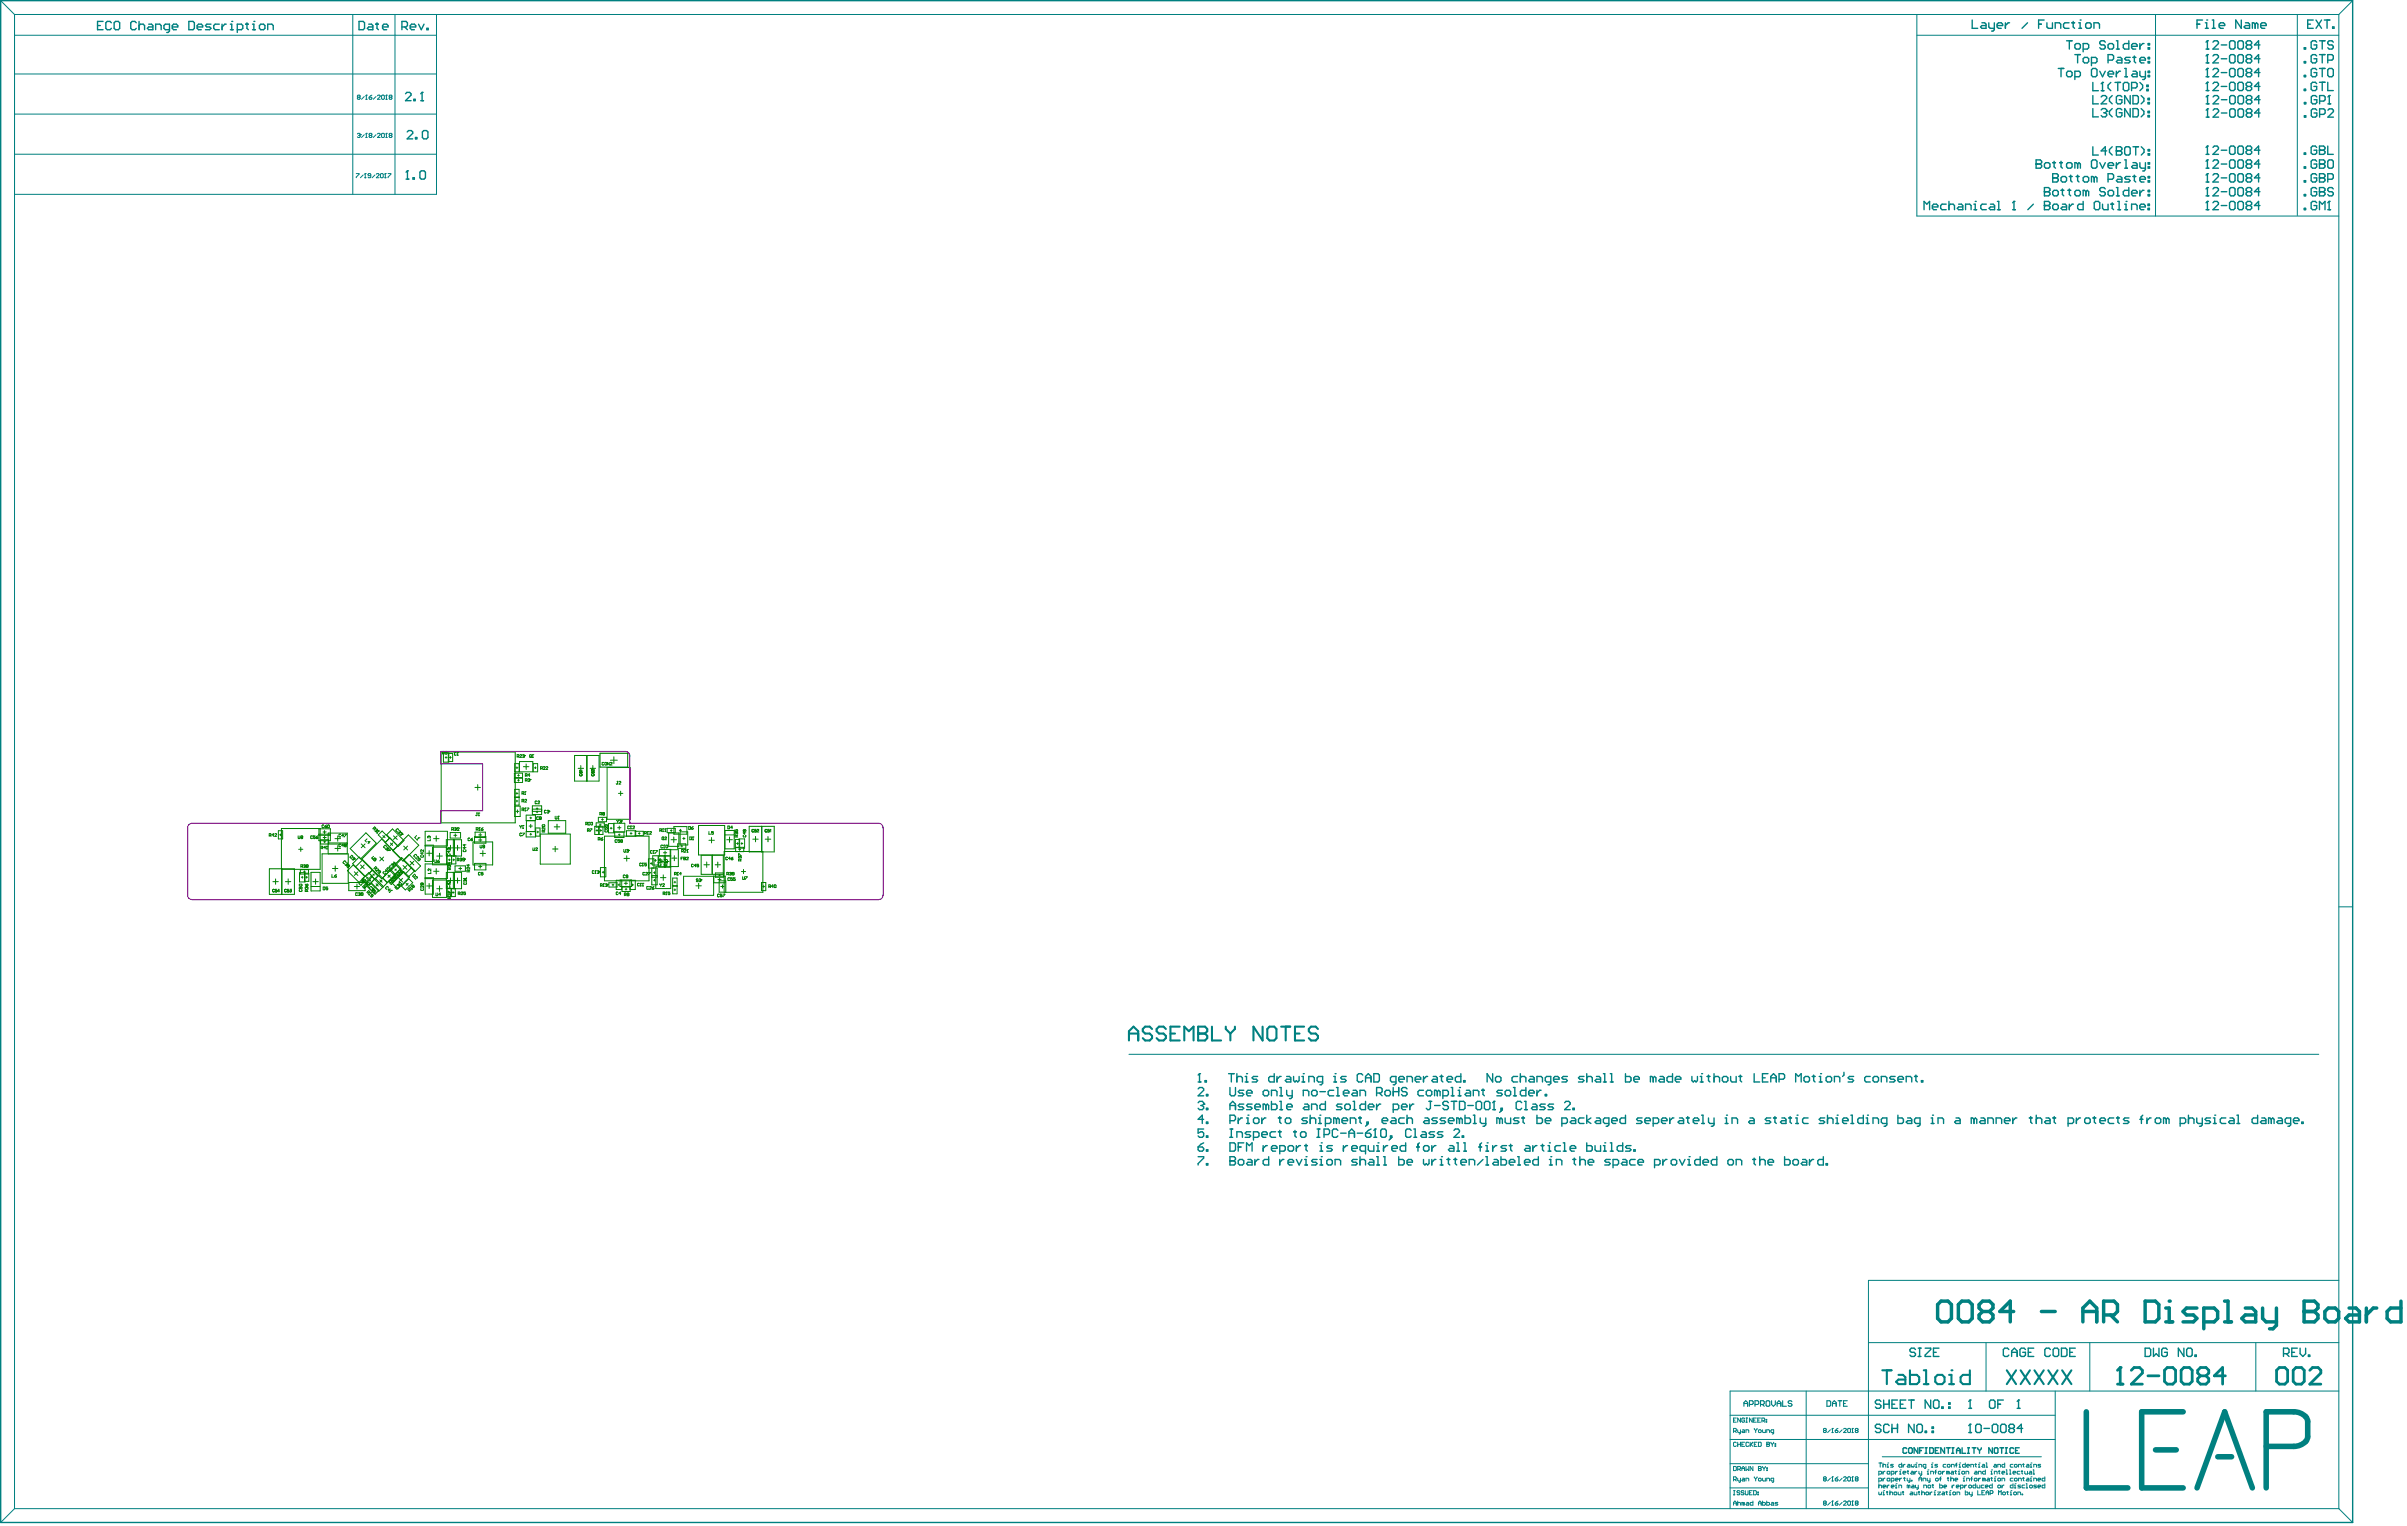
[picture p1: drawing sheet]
<svg xmlns="http://www.w3.org/2000/svg" width="736mm" height="466mm" viewBox="0 0 736 466" stroke-linecap="round" stroke-linejoin="round" font-family="sans-serif">
<g fill="none" stroke="#008000" stroke-width=".31">
<path d="M134.8 229.7h22.6v21.6h-22.6zM135.2 230h.4l.2-.4-.6-.1v.8M135.5 229.9h1.7v2.8h-1.7zM135.5 230l.3 .3M136.1 231.3h.5M136.3 231.1v.5M136.6 229.5h-.5v.4l.2-.2 .3 .2-.1 .4-.4-.1M137 230.1h1.3v2.5h-1.3zM137.4 231.3h.5M137.7 231.1v.5M139.4 230h-.5l.1 .6 .4-.1M139.7 230.6h.3"/>
<path d="M139.9 229.8h.1M139.9 229.8l-.2 .2M139.9 229.8v.8M146 239.6v1.7M157.2 236.1h2.5v1.4h-2.5zM157.2 237.6h2.5v1.4h-2.5zM157.3 233.2h1.3v2.5h-1.3zM157.7 234.5h.5M158 234.2v.5M158 231.1l.6-.2-.1-.4h-.5v.8M158.2 238.3h.5M158.2 236.8h.5"/>
<path d="M158.3 231.1l.3 .2M158.5 236.5v.6M158.5 238v.6M158.8 232.6h4v3.1h-4zM158.8 230.6l.5-.1 .1 .3-.6 .5h.6M159.7 230.6l.4-.1 .1 .3M159.9 234.1h1.7M160 230.9h.1M160.1 230.9v.4l-.4-.1M160.2 230.8h.1M160.2 230.8l-.1 .1M160.5 236.8h.5l.1-.4-.6-.1v.8"/>
<path d="M160.5 238.4h.5l.1-.5-.6-.1v.8M160.8 233.3v1.7M160.8 238.4l.3 .2M160.8 236.8l.3 .3M161.3 237.9l.5-.1 .1 .3M161.6 238.2h.2M161.8 238.2l.1 .2-.1 .2-.5-.1M161.8 230.6l.2-.1 .4 .1-.1 .7-.5-.1zM161.9 238.1h.1M161.9 238.1l-.1 .1M161.9 236.7h-.6l.5-.4v.8M162.1 231.1l.3 .2"/>
<path d="M162.7 231.3h.2M162.8 230.5h.1M162.8 230.5v.8M162.8 230.5l-.1 .1M162.9 233.2h1.4v2.5h-1.4zM163.3 234.5h.6M163.6 234.2v.5M165.2 234.7h.4l.1-.4-.5-.2v.9M165.5 234.7l.2 .3M166 234.3h.6l-.6 .7h.6M166.8 234.3h.6l-.6 .7h.6M175.6 230.7h7.5v7.8h-7.5z"/>
<path d="M176.7 234.6h1.6M177.1 235.7l.1 .4h.5M177.2 235.7h-.1M177.3 236.4l-.2 .1a.36 .36 0 0 0 .5 .5 .36 .36 0 0 0 .1-.6M177.5 233.8v1.7M177.9 235.2h-.8l.1 .2M179.3 230.7v7.8M179.4 230.7v7.8M180.3 234.6h1.7M180.9 235.7l-.1 .3 .5 .1M181 236.4a.34 .34 0 0 0-.1 .5 .34 .34 0 0 0 .5 0 .34 .34 0 0 0 0-.5M181.2 233.8v1.7"/>
<path d="M181.6 234.9v.5l-.8-.5-.1 .3 .3 .2M184.5 233h-.5l.1 .6 .4-.1M184.8 233h.6v.5l-.4 .1zM185.5 234.4h7.1v15.8h-7.1zM186.2 232.8v.8l-.6-.8v.8M186.5 233h.5l-.5 .6h.5M186.5 232.2h2.1M187.6 231.1v2.1M188.6 238.6h.3M188.7 238.6v.7h-.4M189.2 238.8l.4-.2 .1 .3-.5 .6h.5M82.3 255.1l.5-.1-.1-.4h-.4v.8"/>
<path d="M82.6 255.1l.2 .3M83.7 255h-.6l.4-.4v.8M84 254.8l.4-.2 .1 .3-.5 .5h.5M85.1 253.7h1.3v2.5h-1.3zM85.4 254.9h.6M85.7 254.7v.5M86 253h11.8v12.5h-11.8zM91.1 255.3l.1 .8 .5-.2v-.6M91.3 259.4h1.2M91.9 258.7v1.3M92.1 255.7v.4l.4-.2-.1-.2M92.1 255.7v-.4l.4 .1-.1 .3"/>
<path d="M92.1 255.7h.3M95.5 255.4h-.5l.1 .7 .4-.2M96.3 255.3h-.5v.4h.5l-.1 .4-.4-.2M96.6 255.7h.4l.2 .2-.5 .2zM97.2 255.3l-.6 .4M97.5 253.1h3.5v3.6h-3.5zM97.5 255.1h3.5M97.5 254.8h3.5M98.1 259h.4l.1-.4-.5-.2v.8M98.4 259l.2 .2M98.7 254.1h1M98.7 255.8h1"/>
<path d="M98.9 257.1h.6M99 252.1l-.2-.2-.4 .2v.5h.6M99.2 253.6v1M99.2 255.3v1M99.2 256.8v.6M99.3 252.3h.4l.1 .3-.4 .2zM99.5 258.9h-.6l.5-.5v.8M99.8 259.2h.2M99.8 251.9l-.5 .4M99.9 258.4h.1M99.9 258.4l-.1 .2M99.9 258.4v.8"/>
<path d="M100.2 251.9l.5 .2-.2 .7-.4-.2zM100.3 257.4h5.8M100.5 257.8v-1.4h-2.5v1.4h8.1M102.4 256.1h1.6M102.4 259.1h1.6M103.2 255.3v1.6M103.2 258.3v1.6M103.8 257.8l-.2 .6 .2 .2 .3-.2M104 257.8l.1 .1M104.1 254.9h-.5v.6h.5M105 255.2h-.6l.4-.4v.8M105 258.2h-.6l.4-.4v.8"/>
<path d="M105.3 254.8h.5l-.5 .8M105.4 258.2v.4l.4-.2-.1-.2M105.4 258.2h.3M105.4 257.8v.4M105.7 257.8l.1 .1-.1 .3M107 259.1l4.8-4.8 3.2 3.2-4.8 4.8zM110.4 257.7l1.2 1.2M111.6 257.7l-1.2 1.2M112.2 256.2l-.6 .5 .4 .5M112.8 257.5l-.3-.5h.6l-.6 .6M114.1 252.9l.3 .3 .4-.2-.3-.5-.6 .6M114.3 253.1v.4"/>
<path d="M114.6 253.6l.2 .4 .3-.3M115 253.2l.4 .2-.1 .3M115 253.6l.1 .1M115.1 253.7h.2M115.3 253.7h.1M115.6 255l1.2-1.2 2.2 2.2-1.2 1.2zM115.6 253.8h.2M115.8 253.8h.1M115.8 253.8l-.5 .7-.2-.2M116.6 256.2l6.1 6.1-6.1 6.1-6-6.1zM117 255.2l.7 .6M117.7 255.2l-.7 .6"/>
<path d="M117.8 259.1l.2 .4 .3-.3M118 258.6l-.3-.5-.5 .5 .5 .3M118.2 254.9l1.7-1.8 3.6 3.6-1.8 1.8zM118.2 258.7l.4 .2-.1 .3M118.2 259.1l.1 .1M118.3 259.2h.2M118.5 259.2h.1M118.9 259.2l.3 .5-.9 .1M119.1 255.9l2.5 2.4-1.4 1.4-2.5-2.4zM119.3 257.5l.7 .7M120 257.5l-.7 .7M120 259.8l4.8-4.8 3.2 3.1-4.8 4.9z"/>
<path d="M120.2 255.3l1.2 1.1M121.4 255.3l-1.2 1.1M121.6 254.1l.2 .4 .3-.3M121.8 253.5l-.4-.4-.4 .4 .4 .4M122 253.7l.4 .2-.1 .3M122 254.1l.1 .1M122.1 254.2h.2M122.2 254.7l.2 .4 .2-.3M122.3 254.2h.1M122.6 254.3l.3 .2v.3M122.6 254.7v.1M122.6 254.8h.3"/>
<path d="M122.9 254.8h.1M123.4 258.4l1.2 1.2M124.6 258.4l-1.2 1.2M127.3 255.2l-.6 .6 .4 .3M127.8 255.9h.2M128 255.9h.1M128 255.9l-.5 .6-.2-.1M129.4 259.5v.6l-.6-.6-.2 .2 .1 .4M129.9 258.1h2.5v5h-2.5v-9.2h6.8v4.4h-6.8M130.9 255.4h.1M130.9 255.4l-.3 .1 .2 .4M130.9 255.4l.2 .1"/>
<path d="M131.1 255.5h.4l-.1 .4M131.1 255.5v.1M131.1 259.8v1.6M131.5 256.2v.5h-.9M132.2 258.7h4.3v5.4h-4.3zM132.5 256.1h1.6M133.3 255.3v1.6M136.4 256.4h4.6v5h-4.6zM136.9 258.9h1.5M137 259h.1M137 259l-.3 .2 .2 .4M137 259l.2 .2"/>
<path d="M137.2 259.2l.1-.2 .2 .2-.1 .4M137.2 259.2v.1M137.2 259.9v.5l-.5-.4h.8M137.6 254.2h3.1v1.7h-3.1zM137.7 258.1v1.6M138 253.3h.5l.1-.4-.6-.1v.8M138.3 253.3l.3 .3M138.5 256.4v5M138.7 255.1h.9M138.9 252.9l.4-.1 .1 .3M138.9 256.4v5M139 258.9h1.6"/>
<path d="M139.1 254.6v1M139.1 253.2h.2M139.3 253.2v.4l-.4-.2M139.4 253.1h.1M139.4 253.1l-.1 .1M139.7 252.9h.6l-.6 .7h.6M139.8 258.1v1.6M141.7 259.5v.6l.7-.1-.2-.5M142 258.7v.6l-.5-.4h.9M142 257.9v.5l-.5-.4h.9M143.6 256.1h-.6v.5h.6M143.9 256.4h.4l.1 .2-.4 .1z"/>
<path d="M144.4 255.9l-.5 .5M144.5 257.1h6.1v7h-6.1zM145 255.5h3.5v2h-3.5zM145.1 240.5h1.7M145.2 254.1h3.1v1.7h-3.1zM145.5 253.3h.4l.2-.4-.6-.1v.8M145.6 248.3h.3M145.8 248.3v.7h-.4M145.8 253.3l.3 .3M146.2 249.1h.3M146.2 256.5h1.1M146.3 255h.9"/>
<path d="M146.3 248.3h.1M146.3 248.3v.8M146.3 248.3l-.1 .1M146.4 253.6h.3M146.5 252.8h.1M146.5 252.8l-.1 .1M146.5 252.8v.8M146.7 258.1l.1 .8 .5-.1v-.7M146.7 254.5v.9M146.7 256v1M147 253.2h.5l.1 .2-.4 .2zM147.6 259.8v1.7"/>
<path d="M147.6 252.8l-.6 .4M148.1 258.5l-.5-.1 .1-.3 .4 .1v.6l-.2 .1-.3-.1M157.3 246.2h1.7v3.1h-1.7zM157.3 241.1h1.3v4.8h-1.3zM157.3 243.4h1.3M157.3 243.6h1.3M157.7 247.8h.9M157.7 244.6h.5M157.7 242.3h.5M158 242v.6M158 244.4v.5M158.1 247.3v.9"/>
<path d="M158.8 252.1l.3 .4M159.1 252.5v.4M159.4 254.6l-.1-.2-.5 .2v.5h.6M159.4 252.1l-.3 .4M159.5 244.7l.6-.2-.2-.4h-.4v.9M159.5 242.3h.4l.2-.4-.6-.1v.8M159.5 247.3l.6-.1-.2-.4h-.4v.8M159.7 254.4h.5l-.5 .9M159.7 252.9h.3M159.8 252.1h.1M159.8 252.1v.8M159.8 252.1l-.1 .1"/>
<path d="M159.8 244.7l.3 .3M159.8 242.3l.3 .3M159.8 247.3l.3 .3M160.4 244.3l.4-.2 .1 .3-.5 .6h.5M160.4 242.6h.2M160.4 247.6h.2M160.5 241.8h.1M160.5 246.8h.1M160.5 241.8l-.1 .1M160.5 241.8v.8M160.5 246.8v.8M160.5 246.8l-.1 .1"/>
<path d="M160.8 248.9h2.8v1.7h-2.8zM160.8 254h2.8v1.6h-2.8zM160.9 250.6v3.4M161 246.8h.6l-.6 .8M161.7 252.3h1M161.9 254.8h.6M161.9 249.8h.6M162.2 249.5v.6M162.2 251.8v1M162.2 254.5v.6M162.7 247.8h2.8M162.7 246.1h2.8v2.7h-2.8z"/>
<path d="M162.7 247.1h2.8M162.9 258.9l.1 .8 .4-.1v-.7M163.5 250.6v3.4M163.7 259.1h.6l-.6 .6h.6M163.7 252.9h1.3v2.4h-1.3zM163.8 248h.6M163.8 246.9h.6M164.1 244.7h-.6l.2 .8 .4-.2M164.1 254.1h.5M164.1 246.7v.5M164.1 247.7v.5M164.3 244.7h.6l-.6 .8h.6"/>
<path d="M164.3 253.8v.6M164.6 249.6h-.6v.5h.6M165 249.9v.4l.4-.2-.1-.2M165 249.9v-.5l.4 .2-.1 .3M165 249.9h.3M165.1 254.7h9.2v9.2h-9.2zM165.7 252l.7-.1 .1 .4-.7 .1zM166.2 254.1l-.1-.6h-.3l-.1 .6h.8M166.5 252.7v.6l-.6-.6-.2 .2 .1 .4M166.5 253.5l-.3 .3M166.9 247.6h-.5l.1 .7 .4-.2M167.2 247.6l.4-.2 .1 .3"/>
<path d="M167.5 247.9h.1M167.5 250.6h5.4v3.9h-5.4zM167.6 247.9v.4l-.4-.2M167.7 247.7h.1M167.7 247.7l-.1 .2M168.9 259.3h1.6M169.4 252.5h1.7M169.7 249.3l.1 .8 .4-.1v-.7M169.7 258.5v1.6M170.2 251.7v1.7M170.5 250.1h.3M170.6 249.3h.1"/>
<path d="M170.6 249.3v.8M170.6 249.3l-.1 .1M179 251.7h.4l.2-.5-.6-.1v.8M179.3 251.7l.3 .2M179.5 253.7l.6-.2v-.3l-.6-.1v.9M179.8 253.7l.3 .3M179.8 251.9h.3M180 251.1h.1M180 251.1v.8M180 251.1l-.2 .1M180.3 253.1h.6l-.6 .9M180.5 251.2h.6l-.1 .7-.5-.1z"/>
<path d="M181.8 252.3h2.4v2.5h-2.4zM182.1 253.6h.6M182.2 251.3h2.5v1.3h-2.5zM182.4 253.3v.6M182.8 256.3h.4l.2-.4-.6-.1v.8M182.9 249.6h2.4v1.4h-2.4zM182.9 252.3v2.5M183.1 252.3v2.5M183.1 256.3l.3 .3M183.1 251.9h.6M183.3 253.6h.6M183.3 248.7h.4l.2-.5-.6-.1v.8"/>
<path d="M183.4 251.7v.5M183.6 253.3v.6M183.6 248.7l.3 .2M183.7 256.2h.4l.1 .2-.4 .2zM183.8 250.3h.6M184.1 250v.5M184.2 255.8l-.5 .4M184.3 248.5v-.4l.4 .1-.1 .3M184.3 248.5v.4l.4-.1-.1-.3M184.3 248.5h.3M184.7 255.3h13.6v13.7h-13.6zM184.8 252.7v.6h.4v-.6l.4 .2-.1 .4"/>
<path d="M185 253.5v.6h.5v-.6M185.2 251.9v.4h-.4l.2-.4h.5v.5M186.5 252.9h.5M186.7 252.6v.6M187.6 251.5h-1.7v2.8h1.7v-2.9h3.3v2.7h-3.3M187.8 254.1v1.7h2.9v-1.7M188.5 250.4l.3 .5M188.5 256.6h-.5v.5h.5M188.7 252.8h1M188.8 250.9v.4M189 242.3h1.3M189 254.9h.5"/>
<path d="M189 250.4l-.2 .5M189.2 252.3v1M189.2 254.7v.5M189.3 250.6l.4-.2 .2 .3M189.4 256.4h-.6v.4h.6l-.2 .4-.4-.1M189.6 250.9h.1M189.7 241.6v1.4M189.7 250.9v.4l-.4-.2M189.8 256.8v-.4l.4 .2-.1 .2M189.8 256.8v.4l.4-.1-.1-.3M189.8 256.8h.3M189.9 250.7h.1"/>
<path d="M189.9 250.7l-.2 .2M190.6 259.4l.2 .8 .4-.1v-.7M191.4 255.3v-1.6h2.9v1.6M191.5 259.6l.4-.2 .1 .3M191.8 259.8h.1M191.9 259.8v.4l-.4-.1M192 259.7h.1M192 259.7l-.1 .1M192.4 252.4h-.6v.6h.6M192.6 254.5h.5M192.7 253.1h.2M192.8 252.3h.1"/>
<path d="M192.8 252.3v.8M192.8 252.3l-.1 .1M192.8 254.2v.6M193.3 252.4h.6l-.6 .7h.6M194.1 253.9h2.5v1.3h-2.5zM195.1 254.5h.5M195.4 254.2v.6M197 254.5h.4l.1-.4-.5-.1v.8M197.2 254.5l.3 .3M197.8 254.8h.3M197.9 254h.1M197.9 254v.8"/>
<path d="M197.9 254l-.1 .1M198.5 254.1h.5l-.5 .7h.5M199.3 259.9l-.1-.2-.4 .2v.6h.5M199.8 259.7h.1M199.8 259.7v.9M199.8 259.7l-.2 .2M200.3 259.7h.6l-.6 .9M201.6 253.7h.4l.2-.5-.6-.1v.9M201.9 253.7l.3 .3M202.3 255.7h.6l-.2 .7-.4-.1zM202.5 254h.2M202.5 258.2h-.5l.1 .7 .4-.1"/>
<path d="M202.6 256.1l.3 .3M202.6 253.1h.1M202.6 253.1l-.1 .1M202.6 253.1v.9M202.8 258.9h.3M202.9 258.1h.1M202.9 258.1v.8M202.9 258.1l-.1 .1M203.1 255.7h.6l-.6 .7h.6M203.1 254h.3M203.2 259.9v1M203.3 253.1h.1"/>
<path d="M203.3 253.1v.9M203.3 253.1l-.2 .1M203.5 258.2h.5l-.1 .7-.4-.1zM203.9 253h2.5v1.3h-2.5zM204.3 254.4h3.2v4.1h-3.2zM204.8 259.5h2.5v5.1h-2.5zM204.8 253.7h.6M205 256.4h1.7M205.1 253.4v.5M205.9 255.6v1.6M205.9 252.4h4v2.4h-4zM207.1 257.7h2.5v1.4h-2.5z"/>
<path d="M207.6 253.6h.7M207.8 254h2.4v4h-2.4zM207.9 253.2v.7M208.1 258.4h.5M208.3 260l.6-.2-.2-.4h-.4v.8M208.3 258.1v.5M208.6 260l.3 .2M208.6 256.1h.7M209 255.7v.7M209.1 259.6l.4-.2 .2 .3-.6 .5h.6M210.1 259.4h.1M210.1 259.4v.8"/>
<path d="M210.1 259.4l-.1 .2M210.5 252.4l.5 .2-.1 .7h-.4zM210.8 255.6l.5 .1-.1 .7h-.4zM211.3 252.9h.4l.2 .2-.5 .2zM211.6 256.4h.3M211.8 255.6h.1M211.8 255.6v.8M211.8 255.6l-.2 .1M211.9 252.4l-.6 .5M213.5 252.1h8v9h-8zM216.6 254v.8h.6M216.6 256.6h1.7"/>
<path d="M217.4 255.8v1.6M218 254h-.6v.3l.5-.1 .1 .4h-.6M221.5 253.6h2.9v5.6h-2.9zM221.5 255h2.9M222.1 256.4h1.7M222.4 252.3l.6 .1-.2 .7h-.4zM222.9 255.6v1.6M223.8 252.7h-.5l.4-.4v.8M224.6 253.4v.6h.4v-.6l.4 .1-.1 .5M224.7 256.4h1.3v2.5h-1.3zM224.9 254.2h.1M224.9 254.2l-.3 .1 .2 .5"/>
<path d="M224.9 254.2l.1 .1M225 254.3h.4l-.1 .5M225 254.3v.2M225.1 257.6h.5M225.2 255.6l-.2-.5-.4 .1v.4h.8M225.4 257.3v.6M225.4 255.1l-.2 .2M225.8 259.4h.5M225.8 256.2h1.7v2.8h-1.7zM226 259.1v.6M226.4 257.6h.6M226.7 257.3v.6"/>
<path d="M227.2 255.1v.5h.6v-.5M227.5 253.4l-.1 .6-.3-.2 .1-.4h.6v.6M227.5 254.2v.6l-.4-.5h.8M228.9 252.3h7.7v7.9h-7.7zM230 256.3h1.7M230.4 253.4l-.2-.1-.4 .1 .1 .7 .5-.2M230.9 255.4v1.7M231 253.3h-.3l-.1 .3a.3 .3 0 0 1 .5 0 .3 .3 0 0 1-.1 .5l-.4-.1M231.4 253.4h.1M231.4 253.3h.4M231.4 253.3v.1M231.8 253.3v.1"/>
<path d="M231.8 253.4h.1M231.9 253.5l-.6 .6h.6M231.9 253.4v.1M232.8 252.3v7.9M233.8 256.3h1.7M234.3 253.4l-.1-.1a.41 .41 0 0 0-.5 .3 .41 .41 0 0 0 .2 .5l.4-.2M234.6 253.6a.32 .32 0 0 1 .5 0 .32 .32 0 0 1-.1 .5l-.4-.1M234.7 255.4v1.7M235.1 253.3h-.5v.3M235.3 253.4l.2-.1v.8M82.3 265.3h7.7v7.8h-7.7zM83.4 269.2h1.7"/>
<path d="M83.9 271.8l-.1-.2a.37 .37 0 0 0-.5 .4 .37 .37 0 0 0 .5 .3l.1-.1M84.2 268.4v1.6M84.6 271.6h-.4l-.1 .3a.31 .31 0 0 1 .5-.1 .31 .31 0 0 1 0 .5 .31 .31 0 0 1-.5-.1M85.4 272.1h-.5l.3-.5v.8M86.1 265.3v7.8M87.2 269.2h1.7M87.6 271.8a.3 .3 0 0 0-.4-.2 .3 .3 0 0 0-.2 .3v.2a.3 .3 0 0 0 .2 .3 .3 .3 0 0 0 .4-.2M88.1 268.4v1.6M88.2 271.6h-.3l-.1 .3a.29 .29 0 0 1 .5 0 .29 .29 0 0 1-.1 .4 .29 .29 0 0 1-.4-.1M88.6 271.6h.4l-.2 .3a.28 .28 0 0 1 .2 .4 .28 .28 0 0 1-.5-.1M91.4 270.9v.5h.5l-.2-.3 .2-.2 .4 .1-.2 .4M91.4 270.1l.7-.1 .2 .4-.7 .2z"/>
<path d="M91.5 266.5h1.7v2.8h-1.7zM91.6 271.7v.5l.7-.1-.2-.4M91.8 265.6h2.5v1.3h-2.5zM92 264.6h.4l.1-.4-.5-.1v.8M92.1 267.9h.5M92.2 264.6l.3 .3M92.4 267.6v.6M92.8 266.2h.5M92.8 264.2l.4-.1 .1 .2M93.1 266.7h1.3v2.5h-1.3zM93.1 266v.5M93.1 264.5h.1"/>
<path d="M93.2 264.5v.4l-.4-.1M93.3 270l.4 .6M93.3 264.3h.1M93.3 264.3l-.1 .2M93.4 267.9h.6M93.6 270.9h.1M93.6 270.9l-.3 .1 .1 .4M93.6 270.9l.1 .1M93.7 267.6v.6M93.7 270.1l.3-.1 .1 .4-.4 .2zM93.7 271v.1M93.7 271h.4l-.1 .4"/>
<path d="M93.7 264.5v-.4l.5 .1-.2 .3M93.7 264.5v.4l.5-.1-.2-.3M93.7 264.5h.3M93.8 272.2v-.4l-.4-.1-.1 .5h.8M94.1 271.7l-.3 .2M95 266.4h2.8v5.7h-2.8zM95 270.7h2.8M95.6 269.2h1.7M96.4 268.4v1.6M98.4 260.8h8v9h-8zM98.8 270.9l.5 .1-.1 .7h-.4zM100.2 270.9h-.6v.4h.6l-.2 .4-.4-.1"/>
<path d="M100.3 260.8v-6.4h5.8v6.4M101.4 267.1v.8h.6M101.6 265.2h1.6M102.3 267.5h.4l.1 .3-.4 .1zM102.4 264.4v1.7M102.8 267.1l-.5 .4M105.4 263.9l.3 .4 .2-.3M105.7 263.3l-.5-.4-.4 .4 .4 .4M105.8 263.5l.4 .2-.1 .3M105.8 263.9l.1 .1M105.9 264h.2M106.1 264h.1"/>
<path d="M106.2 265.9l1.7-1.8 3.6 3.6-1.8 1.8zM106.3 264.4l.1-.3 .4 .2-.3 .3M106.3 264.4l-.3 .3 .4 .2 .1-.3M106.3 264.4l.2 .2M106.6 269.5h5v2.5h-5zM106.9 261.8l.6-.6 .3 .3-.4 .6zM107.6 262.2l.2 .4 .3-.3M108 261.9l.4 .2-.1 .2M108 262.2l.1 .1M108.1 262.3h.2M108.3 262.3h.1M108.3 270.7h1.6"/>
<path d="M108.3 266.2l1.1 1.1M109.1 269.9v1.6M109.2 272.8h-.5v.5h.5M109.4 266.2l-1.1 1.1M109.5 272.8l.5-.2 .1 .3M109.8 261.7l4 4-2.1 2-3.9-3.9zM109.8 273h.2M110 269.5l-.2 .4 .3 .4 .5-.4M110 273v.5l-.5-.2M110.1 272.9h.1M110.1 272.9l-.1 .1M110.2 264.1l1.1 1.2"/>
<path d="M110.6 268.5l2.1-2 1.2 1.1-2.1 2.1zM110.7 262.7l-2 2M110.9 269h.1M110.9 269.2l.2 .3-.4 .2M110.9 269l-.3-.1-.3 .4M110.9 269v.2M110.9 269.2l-.2 .1M110.9 273l-.5-.1 .1-.3 .4 .2v.5h-.5M111.1 268.9l.3-.2h.3l-.2 .4zM111.2 268.2l-.1 .7M111.3 264.1l-1.1 1.2M111.4 271h.4"/>
<path d="M111.5 270.7l-.4-.2-.3 .3 .6 .6M111.5 270.9l-.3 .3M112 270h.1M112 270.2l.3 .3-.4 .2M112 270l-.3-.1-.2 .2M112 270v.2M112 270.2l-.1 .1M112 267.9l.5 .4M112.3 269.3l.6 .4-.2 .4-.6-.4zM112.3 272.4l.5 .3 .2-.5-.3-.2-.6 .5M112.4 270.9l1.2-1.2 2.2 2.2-1.2 1.2zM112.5 267.9l-.5 .4"/>
<path d="M112.5 272.5v.5M112.8 266.7l.9-.9 1.8 1.8-.9 .9zM112.9 268.7l.4 .4M113.1 271.5h.1M113.2 272.7h.1M113.3 268.7l-.4 .4M113.3 273.6l.3 .3 .4-.3-.1-.5-.3 .2 .3 .4M113.3 272.7h.1M113.3 272.7l-.4 .6-.2-.2M113.4 271.7v.2M113.5 267.6l.9 .9-1.7 1.8-1-1zM113.6 271.1l-.4-.4-.4 .6"/>
<path d="M113.8 271.1l.6 .6M113.8 271.3l.4 .2-.1 .3M113.8 271.7l.1 .1M113.9 266.9l.5 .4M113.9 271.8l-.3 .3M113.9 271.8h.2M114 272.3v.2M114.1 271.8h.1M114.2 261.5l-.5 .4 .1 .4h.4l.4-.4M114.4 266.9l-.5 .4M114.4 271.1l-.6 .6M114.4 265.1l.5 .3 .2-.5-.3-.3-.6 .6"/>
<path d="M114.4 268.5l1.5-1.4 2.4 2.5-1.4 1.4zM114.7 265.2v.5M114.7 268.3l2.5 2.5-1.4 1.4-2.5-2.5zM114.9 269.9l.7 .7M114.9 272.2l-.4-.4-.3 .3 .4 .4-.4 .2M115 262.4l-.2-.3-.3 .2 .3 .3a.3 .3 0 0 1-.3 .3 .3 .3 0 0 1-.3-.4M115.3 265.4l.4 .3-.9 .1 .4 .4M115.5 266.3l.4 .4 .4-.4-.2-.4-.3 .1 .3 .5M115.6 269.9l-.7 .7M116.1 261.7l1.1 1.2M116.1 268.7l.7 .7M116.8 268.7l-.7 .7"/>
<path d="M117.2 261.7l-1.1 1.2M117.5 266.2l-.4 .2v.2l.4 .4 .4-.4M118.3 265.2l.3-.2 .5 .6-.5 .2zM118.3 265.8l-.4 .4v-.6l.6 .6M118.5 267.2l.8 .7M118.6 269.2l1.8-1.8 .9 1-1.7 1.7zM118.6 271.1l-.2-.4-.6 .4 .5 .4M118.9 272.4l.2 .2M119 271.9l-.4-.4h.6l-.6 .6M119.3 267.2l-.8 .7M119.3 266l2-2 1.2 1.2-2 2zM119.4 269.5l.3-.5-.4-.1-.3 .3 .6 .6"/>
<path d="M119.4 264.4l-.4 .2v.2l.4 .4 .4-.4M119.4 271.9h.2M119.4 265.6l1.4 1.4-2.4 2.5-1.4-1.4zM119.6 269.3h.4M119.6 271.9h.1M119.6 271.9l-.6 .6M119.7 268.7l.2-.4 .3 .1v.8l.3-.5M119.8 268.6l.4 .4M119.8 269.7l3.6-3.5 1.7 1.7-3.5 3.5zM120.1 263.9h.1M120.1 264.1l.3 .3-.4 .2M120.1 263.9l-.3-.1-.2 .4"/>
<path d="M120.1 263.9v.2M120.1 264.1l-.1 .1M120.2 268.6l-.4 .4M120.6 267.2l1.8-1.8 .9 1-1.8 1.7zM120.7 267.7l-.5 .2 .3 .2M120.7 265.4l.4 .4M120.7 268h.3M120.7 267.8v.2M120.7 268l-.2 .1M120.7 263.4l-.3 .4v-.6l.6 .6M121 268.1l-.2 .3-.3-.3M121.1 265.4l-.4 .4"/>
<path d="M121.1 270.7l-.4 .2 .4 .6 .4-.4M121.3 267.6l.3-.5-.4-.2-.3 .3 .6 .6M121.5 267.4h.4M121.6 266.7l.2-.4 .3 .1v.8l.3-.4M121.8 266.6l.4 .4M121.8 270.2h.1M121.8 270.4l.3 .3-.4 .2M121.8 270.2l-.3-.1-.2 .4M121.8 270.2v.2M121.8 270.4l-.1 .1M121.9 268.2l1.1 1.1M122.1 269.5l.6 .4-.2 .4-.6-.4z"/>
<path d="M122.2 266.6l-.4 .4M122.4 265.7v.6M122.7 270.6l2.2-2.2 1.2 1.1-2.2 2.3zM122.7 261.9l4 4-2 2-4-4zM122.9 266l-.5 .3M122.9 266.1l-.2 .4-.3-.2M123 268.2l-1.1 1.1M123.2 264.3l1.1 1.2M123.2 262.7l1.8-1.8 3.5 3.6-1.7 1.7zM124.1 269.8l.6 .6M124.3 264.3l-1.1 1.2M124.7 269.8l-.6 .6"/>
<path d="M125 272l.3-.3-.2-.3-.5 .3 .6 .5M125.2 271.8h.4M125.3 270.9h.1M125.3 270.9l.7 .5-.2 .3M125.3 270.9v.2M125.4 263l1.1 1.1M125.8 264.9l-2 2.1M126.1 267.6l.6-.6 .3 .3-.5 .6zM126.3 270.6l-.1-.3-.4 .2 .3 .3M126.3 270.6l.3 .3-.4 .2-.1-.3M126.3 270.6l-.2 .2M126.5 263l-1.1 1.1"/>
<path d="M127.1 267.7l.5 .2v.2h-.9l.3 .5M127.3 261.3l-.4-.4-.4 .4 .4 .4M127.5 261.5l.3 .4-.8 .1 .4 .4M127.7 262.5l.4 .4 .3-.4-.1-.4-.3 .1 .3 .5M128.7 271.4v.5h.5l.2-.2-.2-.3M128.7 261.2v.6l.7-.2-.2-.4M129 269.8l.1-.1 .3 .1-.2 .4-.2-.1M129 269.8l-.2-.1-.2 .1 .1 .4 .3-.1M129 260.4v.5l-.4-.4h.8M129 269.8v.3M129.4 270.5v.6l-.6-.6-.2 .1 .1 .5M130.4 260.6h1.5"/>
<path d="M130.4 270.6h1.5M131.1 269.8v1.6M131.7 265.4v.5l-.6-.5-.3 .1 .2 .4M131.7 266.2v.6h-.9M132.2 268.7h4.3v5.4h-4.3zM132.5 266.1h1.6M132.9 262.6l.1 .8 .4-.1v-.7M133.2 272.7l.1 .9 .5-.2v-.7M133.3 265.2v1.7M133.5 271.4h1.7M133.5 261.4h1.7M133.7 263h.4l.2 .3-.4 .1z"/>
<path d="M134.3 262.6l-.6 .4M134.3 260.6v1.6M134.3 270.6v1.6M134.6 273.1h-.5l.4-.4v.9M136.4 266.4h4.6v5h-4.6zM136.6 263.8v-2.5h2.7v2.5h-9.4v9.2h2.5v-4.9h-2.5M136.6 271.3h2.5v2.5h-2.5zM136.7 263.8v4.5h-6.8M136.8 270.7v.5h.6v-.5M136.9 268.9h1.5M136.9 260.7v.6h.5v-.6M136.9 272.7v-.5l.8 .5"/>
<path d="M136.9 269.8h.1M136.9 269.8l-.3 .2 .2 .4M136.9 269.8l.2 .2M137 272.5h.6M137 262.6h.6M137.1 270h.4l-.1 .4M137.1 270v.1M137.2 264.2h.1M137.2 264.2l-.3 .1 .1 .4M137.2 264.2l.1 .1M137.3 262.3v.6M137.3 263.4v.5l-.4-.4h.8"/>
<path d="M137.3 264.3v.2M137.3 272.3v.5M137.3 264.3l.1-.1 .3 .1-.1 .4M137.4 265.6l-.1-.6-.4 .1v.5h.8M137.4 274.4l-.1-.5-.4 .1v.4h.8M137.5 269v.6l-.6-.6-.3 .2 .2 .4M137.7 268.1v1.6M137.7 273v.6l-.5-.6-.3 .1 .1 .5M137.7 273.9l-.3 .2M137.7 265l-.3 .3M137.8 271.3v2.5M138 261.3v2.5"/>
<path d="M138 271.3v2.5M138.2 272.5h.6M138.4 262.6h.5M138.5 272.3v.5M138.5 266.4v5M138.6 262.3v.6M138.9 266.4v5M139 268.9h1.6M139.1 264.4h3.1v1.7h-3.1zM139.7 262.7l.6-.2-.2-.4h-.4v.8M139.8 268.1v1.6M140 262.7l.3 .2"/>
<path d="M140 273h.4l.2-.5-.6-.1v.8M140.2 265.2h.9M140.3 273l.3 .2M140.5 262.2l.5-.1 .1 .3M140.7 264.8v.9M140.8 262.5h.2M140.9 272.5h.5l-.5 .7h.5M141 262.5v.4l-.5-.1M141.1 262.4h.1M141.1 262.4l-.1 .1M141.4 262.2l.4-.1 .1 .3M141.7 262.5h.1"/>
<path d="M141.7 268.3h.1M141.7 268.3h.9M141.7 268.3l.1 .1M141.8 262.5v.4l-.4-.1M141.8 269.5v.5l.8-.1-.2-.4M141.9 262.4h.1M141.9 262.4l-.1 .1M142 268.7h.1M142 268.7l-.3 .1 .1 .4M142 268.7l.1 .1M142.1 268.8h.5l-.2 .4M142.1 268.8v.2"/>
<path d="M142.3 272.4h-.6v.4h.6l-.2 .4-.4-.1M142.6 268.1v.3M143.1 264v.6l-.4-.4h.8M143.3 266.2l-.2-.5-.4 .1v.4h.8M143.5 264.9v.5l-.5-.5-.3 .1 .2 .4M143.5 265.7l-.2 .3M145 263.7h3.5v2h-3.5zM146.2 264.6h1.1M146.7 260.6h1.7M146.7 266.5h-.5v.6h.5M146.7 264.2v.9M147.6 266.4h-.6v.4l.3-.1 .3 .1-.1 .4-.5-.1"/>
<path d="M181.5 266h-.5l.1 .8 .4-.2M181.8 266.8h.3M182 265.9h.1M182 265.9v.9M182 265.9l-.2 .1M182.5 266l.4-.1 .2 .3M182.8 266.3h.1M182.9 266.3v.5l-.4-.2M183.1 266.2h.1M183.1 266.2l-.2 .1M183.5 270.5l.5-.2-.1-.4h-.4v.8M183.5 264.9h1.6v2.9h-1.6z"/>
<path d="M183.8 270.5l.2 .2M184 266.4h.6M184.3 266.1v.5M184.3 270.7h.3M184.5 269.9h.1M184.5 269.9v.8M184.5 269.9l-.2 .1M185 270l.4-.1 .2 .3M185.3 270.3h.1M185.4 270.3v.4l-.4-.1M185.6 270.2h.1M185.6 270.2l-.2 .1"/>
<path d="M186.1 269.6h2.5v1.3h-2.5zM187 270.2h.6M187.3 270v.5M188.3 268.8h1.7v2.9h-1.7zM188.9 270.2h.5M188.9 272.5h-.6v.6h.6M189.2 270v.5M189.5 268.7h3.5v2h-3.5zM189.7 272.8h-.5l.4-.4v.8M190.1 270.9h2.5v1.3h-2.5zM190.7 262.1h1.7M190.8 269.8h.9"/>
<path d="M190.8 273.3l.6-.2-.2-.4h-.4v.9M191.1 267.4l-.2-.2-.4 .2v.5h.6M191.1 271.6h.5M191.1 273.3l.3 .3M191.3 269.2v1M191.3 271.3v.5M191.5 261.3v1.7M191.9 267.6h-.5v-.4l.5 .2v.5h-.6M192.2 273.1h-.4v-.4l.4 .2v.5h-.6M192.5 268.8h1.6v2.9h-1.6zM193 270.2h.6M193.3 270v.5"/>
<path d="M195.4 269.9h-.6l.1 .7 .5-.2M195.6 270.6h.3M195.8 269.8h.1M195.8 269.8v.8M195.8 269.8l-.2 .1M196 263.7h-.5l.1 .7 .4-.1M196.3 264.4h.3M196.3 270.6h.3M196.4 263.6h.1M196.4 263.6v.8M196.4 263.6l-.1 .1M196.5 269.8h.1"/>
<path d="M196.5 269.8v.8M196.5 269.8l-.2 .1M197 266.5h-.5l.1 .7 .4-.1M197.3 266.5h.6l-.6 .7h.6M197.6 263.6h-.6v.4l.3-.2 .3 .2-.2 .4-.4-.1M198.1 266.4h.6l-.6 .8M198.2 270.9h-.6v.5h.6M198.5 270.9h.5l-.5 .7h.5M198.7 263.7h.6M199 263.4v.6M199.2 267.9h1.6M199.2 265.1v5.1h1.6v-5.1h-2.6v-2.8h1.6v2.8"/>
<path d="M199.2 267.4h1.6M199.3 271.1h.4l.1 .3-.4 .2zM199.6 260.6h.3M199.7 268.8h.6M199.7 266.5h.6M199.8 270.7l-.5 .4M200 266.2v.6M200 268.5v.6M200 262.7h.6M200.3 262.5v.5M201.1 263.5h.1M201.1 263.5h.9"/>
<path d="M201.1 263.5l.2 .1M201.1 262.3l.4 .6M201.3 263.8l-.2 .2M201.6 269.9l.3 .4M201.7 262.3l.3 .2-.2 .4h-.3zM201.8 263.1h1M201.8 263.8v.6l-.7-.1v-3h-1.6v2.9h1.6M201.8 268h1.7M201.9 270.3v.4M202 263.3v.3M202.2 269.9l-.3 .4M202.3 262.6v1"/>
<path d="M202.5 270l.4-.1 .1 .3-.5 .5h.5M202.6 273h.5l.1-.5-.6-.1v.8M202.7 267.2v1.7M202.7 260.4h1M202.9 273l.3 .2M203 263.5h.1M203 261.3v3.5M203 263.5h.8M203 263.5l.1 .1M203.1 263.8l-.1 .2M203.3 261.3v3.5M203.4 262.3v.6l-.4-.4h.8"/>
<path d="M203.4 263.1h1.1M203.4 273.2h.3M203.6 272.4h.1M203.6 272.4v.8M203.6 272.4l-.2 .1M203.7 263.8v.6l-.7-.1M203.8 263.3v.3M203.9 262.6v1M204.7 272.4h-.5v.4h.5l-.1 .4-.4-.1M205 261.4h-3.5v-2h3.5v12h-4.6v-6.7h4.6M205 261.3h-3.7v3.5h3.7M205.3 262.1h1.6"/>
<path d="M205.6 270.6h1.3M205.6 268.1h1.3v4.9h-1.3zM205.6 270.5h1.3M205.9 271.7h.6M205.9 269.4h.6M206.1 261.3v1.6M206.1 267h.4l.2-.5-.6-.1v.8M206.2 269.1v.6M206.2 271.4v.6M206.4 267l.3 .2M207 267.2h.2M207.1 266.4h.1"/>
<path d="M207.1 266.4v.8M207.1 266.4l-.1 .1M208.1 262.1h.3M208.2 266.8h-.5l.4-.4v.8M208.7 261.8h-.6v.8M208.9 267.6h9.2v5.8h-9.2zM208.9 262.1h.1M208.9 261.8l.6 .1-.1 .7h-.5zM208.9 262.1h.5M209.8 261.9h.5l-.5 .7h.5M210 260.2h.2M211.9 264h-.6v.6h.6"/>
<path d="M212.7 270.5h1.6M212.7 264.3h-.6l.4-.4v.8M213.3 268.5h-.5l.1 .3 .4 .2-.1 .2-.4-.1M213.5 263.9h-.5v.4l.2-.1 .3 .1-.1 .4-.4-.1M213.5 269.7v1.7M213.6 268.5l.4-.1 .2 .3M213.9 268.8h.1M214 268.8l.2 .2-.2 .2-.4-.1M214.2 268.7h.1M214.2 268.7l-.2 .1M214.3 261.2h3.3v5.8h-3.3zM215.1 264.1h1.7"/>
<path d="M216 263.2v1.7M217.7 261.2h3.3v5.8h-3.3zM218.1 267.6h3.5v2h-3.5zM218.5 264.1h1.7M218.6 266.6h2.5v1.3h-2.5zM219.3 263.2v1.7M219.4 268.6h1M219.6 267.2h.5M219.8 269h2v3.5h-2zM219.8 273.2l-.1-.2-.4 .2v.6h.5M219.9 267v.5M219.9 268.1v1"/>
<path d="M220.3 270.7h1M220.6 273h-.5v.5h.5l-.1 .4-.4-.1M220.8 270.2v1M220.9 273h.6l-.6 .9M221.3 260h11.8v12.5h-11.8zM222.1 267h.4l.2-.5-.6-.1v.8M222.3 261.9h-.5l.1 .7 .4-.2M222.4 267l.3 .2M222.9 266.5l.5-.1 .1 .3M223 268.2h-.6v.6h.6M223.1 262.1h-.5l.4-.3v.8M223.2 266.8h.2"/>
<path d="M223.4 266.8v.4l-.5-.1M223.4 262.1h.5l.1 .3-.4 .2zM223.5 266.7h.1M223.5 266.7l-.1 .1M223.8 268.1h-.5v.4h.5l-.1 .4-.4-.1M224 261.8l-.6 .3M224.3 266.8h-.4v-.4l.4 .1v.6h-.5M224.7 268.1h-.6v.4h.6l-.2 .4-.4-.1M224.8 260.1v-1.3h2.5v1.3M225.7 261.3v-.6l.8 .6M226 261.5h.1M226 261.5l-.3 .2 .1 .4"/>
<path d="M226 261.5l.1 .2M226.1 261.7l.3-.2v.6M226.1 261.7v.1M226.3 262.9l-.2-.5-.4 .1v.4h.8M226.5 262.4l-.2 .3M226.6 266.2h1.2M226.9 267.7l.2 .9 .4-.2v-.7M227.2 265.5v1.3M227.8 267.7h.5l-.5 .9M232.7 269.5h1.3v2.5h-1.3zM233.1 270.7h.5M233.4 270.5v.5"/>
<path d="M234.9 270.8h.4l.2-.4-.6-.2v.9M235.2 270.8l.3 .3M236.3 270.6h-.6l.5-.4v.9M236.7 270.2l.4 .2-.1 .7-.4-.2z"/>
<circle cx="177.7" cy="235.9" r=".25"/>
<circle cx="181.3" cy="235.9" r=".25"/>
</g>
<path d="M183.4 230h8.4v4.3h-8.4z" fill="none" stroke="#008000" stroke-width=".34"/>
<path d="M345 322h363.6" fill="none" stroke="#008080" stroke-width=".31"/>
<path d="M345 317.7v-2.8l1.4-1.4 1.4 1.4v2.8M345 315.6h2.8M352 314.2l-.7-.7h-1.4l-.7 .7v.7l.7 .7h1.4l.7 .8v.6l-.7 .7h-1.4l-.7-.7M356.3 314.2l-.7-.7h-1.4l-.8 .7v.7l.8 .7h1.4l.7 .8v.6l-.7 .7h-1.4l-.8-.7M357.7 315.6h1.4M360.5 313.5h-2.8v4.2h2.8M361.9 317.7v-4.2l1.4 1.4 1.4-1.4v4.2M366.1 313.5v4.2h2.1l.7-.7v-.6l-.7-.8h-2.1" fill="none" stroke="#008080" stroke-width=".63"/>
<circle cx="366.1" cy="315.6" r=".32" fill="#008080"/>
<path d="M366.1 313.5h2.1l.7 .7v.7l-.7 .7h-2.1M370.4 313.5v4.2h2.7M374.6 313.5v.7l1.4 1.4M376 315.6v2.1M377.4 313.5v.7l-1.4 1.4M385.8 313.5v4.2l-2.8-4.2v4.2M387.9 313.5h1.5l.7 .7v2.8l-.7 .7h-1.5l-.6-.7v-2.8zM391.5 313.5h2.8M392.9 313.5v4.2M395.7 315.6h1.4M398.5 313.5h-2.8v4.2h2.8M402.7 314.2l-.6-.7h-1.5l-.6 .7v.7l.6 .7h1.5l.6 .8v.6l-.6 .7h-1.5l-.6-.7" fill="none" stroke="#008080" stroke-width=".63"/>
<g fill="none" stroke="#008080" stroke-width=".42">
<path d="M367.8 344.8h-1.7v1.3l1.3-.5 .4 .5v.8l-.4 .4h-.8l-.5-.4M368.7 346.9h.4v.4h-.4zM375.9 344.8h.8M375.9 347.3h.8M376.3 344.8v2.5M378 347.3v-1.7h1.2l.5 .5v1.2M382.2 345.6h-1.3l-.4 .5 .4 .4h.9l.4 .4-.4 .4h-1.3M383 347.3h1.3l.4-.4v-.8l-.4-.5h-1.3v2.6M385.6 346.5h1.7v-.4l-.5-.5h-.8l-.4 .5v.8l.4 .4h.8M389.8 345.6h-1.3l-.4 .5v.8l.4 .4h1.3M390.6 345.6h.9M391.1 345.2v1.7l.4 .4"/>
<path d="M395.3 345.6h.8M395.7 345.2v1.7l.4 .4M397.4 346.1l.4-.5h.9l.4 .5v.8l-.4 .4h-.9l-.4-.4zM402.5 344.8h.8M402.5 347.3h.8M402.9 344.8v2.5M404.6 346.5h1.3l.4-.4v-.9l-.4-.4h-1.3v2.5M408.8 345.2l-.4-.4h-.8l-.5 .4v1.7l.5 .4h.8l.4-.4M409.7 346.1h1.7M412.2 346.1h1.7M412.2 347.3v-1.7l.9-.8 .8 .8v1.7M414.7 346.1h1.7"/>
<path d="M417.3 346.1h1.3l.4 .4v.4l-.4 .4h-.9l-.4-.4zM419 344.8l-.9 .4-.8 .9M419.8 347.3h.9M420.2 344.8v2.5"/>
</g>
<circle cx="420.2" cy="344.8" r=".21" fill="#008080"/>
<g fill="none" stroke="#008080" stroke-width=".42">
<path d="M366.1 350.3h1.3l.4 .4v.4l-.4 .4h-.8l-.5-.4zM367.8 349l-.8 .4-.9 .9M368.7 351.1h.4v.4h-.4zM375.9 349h1.2l.4 .4v1.7l-.4 .4h-1.2zM378.4 350.3h.8M380.1 349h-1.7v2.5M380.9 351.5v-2.5l.9 .9 .8-.9v2.5M386 349.9v1.6M387.3 349.9h-.5l-.8 .8M388.5 350.7h1.7v-.4l-.4-.4h-.8l-.5 .4v.8l.5 .4h.8M391.1 351.5h1.2l.5-.4v-.8l-.5-.4h-1.2v2.5M393.6 350.3l.4-.4h.9l.4 .4v.8l-.4 .4h-.9l-.4-.4z"/>
<path d="M396.1 349.9v1.6M397.4 349.9h-.4l-.9 .8M398.7 349.9h.8M399.1 349.4v1.7l.4 .4M403.3 351.5h.9M403.3 349.9h.5v1.6M420.2 344.8l-.4 .4M421.9 345.2l.5-.4h.8l.4 .4v1.7l-.4 .4h-.8l-.5-.4zM424.9 346.9h.4v.4h-.4zM425.3 347.3l-.8 .9M431.2 345.2l-.4-.4h-.8l-.5 .4v1.7l.5 .4h.8l.4-.4M432 344.8h.5v2.5"/>
<path d="M432 347.3h.9M434.6 345.6h.8l.4 .5v1.2h-1.2l-.4-.4 .4-.4h1.2M438.4 345.6h-1.3l-.4 .5 .4 .4h.9l.4 .4-.4 .4h-1.3M440.9 345.6h-1.3l-.4 .5 .4 .4h.9l.4 .4-.4 .4h-1.3M444.3 345.2l.4-.4h.9l.4 .4v.4l-1.7 1.7h1.7M446.8 346.9h.5v.4h-.5z"/>
</g>
<circle cx="403.8" cy="349" r=".21" fill="#008080"/>
<path d="M407.1 349.9h-1.2l-.5 .4 .5 .4h.8l.4 .4-.4 .4h-1.3M410.5 349.9v1.6M411.8 349.9h-.4l-.9 .8M413.1 350.7h1.6v-.4l-.4-.4h-.8l-.4 .4v.8l.4 .4h.8M417.3 351.5h-1.3l-.4-.4v-.8l.4-.4h1.3v2.5M418.1 349.9v1.2l.5 .4h1.2v-1.6M420.7 351.5h.8M420.7 349.9h.4v1.6" fill="none" stroke="#008080" stroke-width=".42"/>
<circle cx="421.1" cy="349" r=".21" fill="#008080"/>
<g fill="none" stroke="#008080" stroke-width=".42">
<path d="M422.8 349.9v1.6M424 349.9h-.4l-.8 .8M425.3 350.7h1.7v-.4l-.4-.4h-.9l-.4 .4v.8l.4 .4h.9M429.5 349v2.5h-1.2l-.4-.4v-.8l.4-.4h1.2M432.9 350.3h.8M433.7 349l-.4 .4v2.1M435 350.3l.4-.4h.9l.4 .4v.8l-.4 .4h-.9l-.4-.4zM437.5 349.9v1.6M438.8 349.9h-.4l-.9 .8M443 349.9h.9l.4 .4v1.2h-1.3l-.4-.4 .4-.4h1.3M445.1 351.5h.9M445.1 349h.5v2.5"/>
<path d="M447.3 351.5h.8M447.3 349h.4v2.5M451.9 350.3h.9M452.8 349l-.5 .4v2.1M454 349.9h.4v1.6M454 351.5h.9"/>
</g>
<circle cx="454.4" cy="349" r=".21" fill="#008080"/>
<path d="M456.1 349.9v1.6M457.4 349.9h-.4l-.9 .8M460.4 349.9h-1.3l-.4 .4 .4 .4h.8l.5 .4-.5 .4h-1.2M461.2 349.9h.9M461.6 349.4v1.7l.5 .4M466.3 349.9h.8l.5 .4v1.2h-1.3l-.4-.4 .4-.4h1.3M468.4 349.9v1.6M469.7 349.9h-.5l-.8 .8M470.9 349.9h.9M471.4 349.4v1.7l.4 .4M473 349.9h.5v1.6M473 351.5h.9" fill="none" stroke="#008080" stroke-width=".42"/>
<circle cx="473.5" cy="349" r=".21" fill="#008080"/>
<path d="M476.9 349.9h-1.3l-.4 .4v.8l.4 .4h1.3M477.7 351.5h.8M477.7 349h.4v2.5M479.8 350.7h1.7v-.4l-.4-.4h-.9l-.4 .4v.8l.4 .4h.9M484.9 349v2.5h1.3l.4-.4v-.8l-.4-.4h-1.3M487.4 349.9v1.2l.4 .4h1.3v-1.6M490 349.9h.4v1.6M490 351.5h.8" fill="none" stroke="#008080" stroke-width=".42"/>
<circle cx="490.4" cy="349" r=".21" fill="#008080"/>
<g fill="none" stroke="#008080" stroke-width=".42">
<path d="M366.1 332.5l.5-.4h.8l.4 .4v.5l-1.7 1.6h1.7M368.7 334.2h.4v.4h-.4zM375.9 332.1v2.1l.4 .4h.8l.4-.4v-2.1M380.1 333h-1.3l-.4 .4 .4 .4h.9l.4 .4-.4 .4h-1.3M380.9 333.8h1.7v-.4l-.4-.4h-.9l-.4 .4v.8l.4 .4h.9M386 333.4l.4-.4h.9l.4 .4v.8l-.4 .4h-.9l-.4-.4zM388.5 334.6v-1.6h1.3l.4 .4v1.2M391.1 334.6h.8M391.1 332.1h.4v2.5M393.2 333v1.2l.4 .4h1.3M394.9 333v2.1l-.4 .4h-.5M398.3 334.6v-1.6h1.2l.5 .4v1.2"/>
<path d="M400.8 333.4l.4-.4h.9l.4 .4v.8l-.4 .4h-.9l-.4-.4zM403.3 333.4h1.7M407.6 333h-1.3l-.4 .4v.8l.4 .4h1.3M408.4 334.6h.9M408.4 332.1h.4v2.5M410.5 333.8h1.7v-.4l-.4-.4h-.9l-.4 .4v.8l.4 .4h.9M413.5 333h.8l.4 .4v1.2h-1.2l-.4-.4 .4-.4h1.2M415.6 334.6v-1.6h1.3l.4 .4v1.2M420.7 333.8h1.2l.5-.4v-.9l-.5-.4h-1.2v2.5M421.5 333.8l.9 .8M423.2 333.4l.4-.4h.9l.4 .4v.8l-.4 .4h-.9l-.4-.4zM425.7 333.4h1.7"/>
<path d="M425.7 332.1v2.5M427.4 332.1v2.5M430 332.5l-.5-.4h-.8l-.4 .4v.5l.4 .4h.8l.5 .4v.4l-.5 .4h-.8l-.4-.4M435 333h-1.3l-.4 .4v.8l.4 .4h1.3M435.8 333.4l.5-.4h.8l.4 .4v.8l-.4 .4h-.8l-.5-.4zM439.2 333.4l-.4-.4h-.4v1.6M439.2 333.4v1.2M439.2 333.4l.4-.4 .5 .4v1.2M440.9 334.6h1.3l.4-.4v-.8l-.4-.4h-1.3v2.5M443.5 334.6h.8M443.5 332.1h.4v2.5M445.6 334.6h.8"/>
<path d="M445.6 333h.4v1.6M492.1 351.5h.8M492.1 349h.4v2.5M495.9 349v2.5h-1.3l-.4-.4v-.8l.4-.4h1.3M498.4 349.9h-1.3l-.4 .4 .4 .4h.9l.4 .4-.4 .4h-1.3M499.3 351.1h.4v.4h-.4z"/>
</g>
<circle cx="446" cy="332.1" r=".21" fill="#008080"/>
<g fill="none" stroke="#008080" stroke-width=".42">
<path d="M366.1 336.8l.5-.5h.8l.4 .5v.4M448.1 333h.9l.4 .4v1.2h-1.3l-.4-.4 .4-.4h1.3M450.2 334.6v-1.6h1.3l.4 .4v1.2M452.8 333h.8M453.2 332.5v1.7l.4 .4M459.1 333h-1.3l-.4 .4 .4 .4h.9l.4 .4-.4 .4h-1.3M459.9 333.4l.5-.4h.8l.4 .4v.8l-.4 .4h-.8l-.5-.4zM462.5 334.6h.8M462.5 332.1h.4v2.5M466.3 332.1v2.5h-1.3l-.4-.4v-.8l.4-.4h1.3M467.1 333.8h1.7v-.4l-.4-.4h-.8l-.5 .4v.8l.5 .4h.8M469.7 333v1.6"/>
<path d="M470.9 333h-.4l-.8 .8M472.2 334.2h.4v.4h-.4z"/>
</g>
<circle cx="367.8" cy="337.2" r=".21" fill="#008080"/>
<g fill="none" stroke="#008080" stroke-width=".42">
<path d="M367 337.6h.4M367.4 337.6l.4 .4v.5l-.4 .4h-.8l-.5-.4M367.8 337.2l-.4 .4M368.7 338.5h.4v.4h-.4zM375.9 337.6h1.6M375.9 338.9v-1.7l.8-.9 .8 .9v1.7M380.1 337.2h-1.3l-.4 .4 .4 .4h.9l.4 .5-.4 .4h-1.3M382.6 337.2h-1.3l-.4 .4 .4 .4h.9l.4 .5-.4 .4h-1.3M383.5 338h1.7v-.4l-.5-.4h-.8l-.4 .4v.9l.4 .4h.8M386.8 337.6l-.4-.4h-.4v1.7M386.8 337.6v1.3M386.8 337.6l.5-.4 .4 .4v1.3"/>
<path d="M388.5 336.3v2.6h1.3l.4-.4v-.9l-.4-.4h-1.3M391.1 338.9h.8M391.1 336.3h.4v2.6M393.2 338h1.7v-.4l-.4-.4h-.9l-.4 .4v.9l.4 .4h.9M398.7 337.2h.8l.5 .4v1.3h-1.3l-.4-.4 .4-.5h1.3M400.8 338.9v-1.7h1.3l.4 .4v1.3M405 336.3v2.6h-1.2l-.5-.4v-.9l.5-.4h1.2M410.1 337.2h-1.3l-.4 .4 .4 .4h.9l.4 .5-.4 .4h-1.3M410.9 337.6l.5-.4h.8l.4 .4v.9l-.4 .4h-.8l-.5-.4zM413.5 338.9h.8M413.5 336.3h.4v2.6M417.3 336.3v2.6h-1.3l-.4-.4v-.9l.4-.4h1.3"/>
<path d="M418.1 338h1.7v-.4l-.4-.4h-.8l-.5 .4v.9l.5 .4h.8M420.7 337.2v1.7M421.9 337.2h-.4l-.8 .8M425.7 338.9h1.3l.4-.4v-.9l-.4-.4h-1.3v2.5M428.3 338h1.7v-.4l-.5-.4h-.8l-.4 .4v.9l.4 .4h.8M430.8 337.2v1.7M432 337.2h-.4l-.8 .8M436.7 336.3h.8M437.1 336.3v2.2l-.4 .4h-.4l-.5-.4M438.4 337.6h1.7M442.6 336.8l-.4-.5h-.9l-.4 .5v.4l.4 .4h.9l.4 .4v.5l-.4 .4h-.9l-.4-.4M443.5 336.3h1.6"/>
<path d="M444.3 336.3v2.6M446 336.3h1.3l.4 .5v1.7l-.4 .4h-1.3zM448.5 337.6h1.7M451.1 336.8l.4-.5h.8l.5 .5v1.7l-.5 .4h-.8l-.4-.4zM453.6 336.8l.4-.5h.9l.4 .5v1.7l-.4 .4h-.9l-.4-.4zM456.1 338.9h.9M456.6 336.3v2.6"/>
</g>
<circle cx="456.6" cy="336.3" r=".21" fill="#008080"/>
<g fill="none" stroke="#008080" stroke-width=".42">
<path d="M456.6 336.3l-.5 .5M458.7 338.5h.4v.4h-.4zM459.1 338.9l-.8 .8M465 336.8l-.4-.5h-.9l-.4 .5v1.7l.4 .4h.9l.4-.4M465.9 338.9h.8M465.9 336.3h.4v2.6M468.4 337.2h.8l.5 .4v1.3h-1.3l-.4-.4 .4-.5h1.3M472.2 337.2h-1.3l-.4 .4 .4 .4h.9l.4 .5-.4 .4h-1.3M474.7 337.2h-1.2l-.5 .4 .5 .4h.8l.4 .5-.4 .4h-1.3M478.1 336.8l.4-.5h.9l.4 .5v.4l-1.7 1.7h1.7M480.7 338.5h.4v.4h-.4zM367.8 341.8h-1.7l1.3-1.2v2.5"/>
<path d="M368.7 342.7h.4v.4h-.4zM375.9 342.3h1.2l.4-.5v-.8l-.4-.4h-1.2v2.5M378.4 341.4v1.7M379.7 341.4h-.5l-.8 .9M380.9 343.1h.9M380.9 341.4h.4v1.7"/>
</g>
<circle cx="381.3" cy="340.6" r=".21" fill="#008080"/>
<path d="M383 341.8l.5-.4h.8l.4 .4v.9l-.4 .4h-.8l-.5-.4zM385.6 341.4v1.7M386.8 341.4h-.4l-.8 .9M390.6 341.4h.9M391.1 341v1.7l.4 .4M392.8 341.8l.4-.4h.8l.5 .4v.9l-.5 .4h-.8l-.4-.4zM399.5 341.4h-1.2l-.5 .4 .5 .5h.8l.4 .4-.4 .4h-1.3M400.4 341.8l.4-.4h.8l.5 .4v1.3M400.4 340.6v2.5M402.9 343.1h.9M402.9 341.4h.4v1.7" fill="none" stroke="#008080" stroke-width=".42"/>
<circle cx="403.3" cy="340.6" r=".21" fill="#008080"/>
<g fill="none" stroke="#008080" stroke-width=".42">
<path d="M405 343.1h1.3l.4-.4v-.9l-.4-.4h-1.3v2.5M408.4 341.8l-.4-.4h-.4v1.7M408.4 341.8v1.3M408.4 341.8l.4-.4 .5 .4v1.3M410.1 342.3h1.7v-.5l-.4-.4h-.9l-.4 .4v.9l.4 .4h.9M412.6 343.1v-1.7h1.3l.4 .4v1.3M415.2 341.4h.8M415.6 341v1.7l.4 .4M417.7 342.7h.4v.4h-.4zM418.1 343.1l-.8 .8M422.4 342.3h1.6v-.5l-.4-.4h-.8l-.4 .4v.9l.4 .4h.8M425.3 341.4h.9l.4 .4v1.3h-1.3l-.4-.4 .4-.4h1.3"/>
<path d="M429.1 341.4h-1.2l-.5 .4v.9l.5 .4h1.2M430 341.8l.4-.4h.8l.4 .4v1.3M430 340.6v2.5M435.4 341.4h.9l.4 .4v1.3h-1.3l-.4-.4 .4-.4h1.3M439.2 341.4h-1.2l-.5 .4 .5 .5h.8l.4 .4-.4 .4h-1.3M441.8 341.4h-1.3l-.4 .4 .4 .5h.8l.5 .4-.5 .4h-1.2M442.6 342.3h1.7v-.5l-.4-.4h-.9l-.4 .4v.9l.4 .4h.9M446 341.8l-.4-.4h-.5v1.7M446 341.8v1.3M446 341.8l.4-.4 .4 .4v1.3M447.7 340.6v2.5h1.3l.4-.4v-.9l-.4-.4h-1.3M450.2 343.1h.9"/>
<path d="M450.2 340.6h.4v2.5M452.3 341.4v1.3l.5 .4h1.2M454 341.4v2.1l-.4 .4h-.4M458.3 341.8l-.5-.4h-.4v1.7M458.3 341.8v1.3M458.3 341.8l.4-.4 .4 .4v1.3M459.9 341.4v1.3l.5 .4h1.2v-1.7M464.2 341.4h-1.3l-.4 .4 .4 .5h.8l.5 .4-.5 .4h-1.2M465 341.4h.9M465.4 341v1.7l.5 .4M469.7 340.6v2.5h1.2l.5-.4v-.9l-.5-.4h-1.2M472.2 342.3h1.7v-.5l-.4-.4h-.9l-.4 .4v.9l.4 .4h.9"/>
<path d="M477.3 343.1h1.2l.5-.4v-.9l-.5-.4h-1.2v2.5M480.2 341.4h.9l.4 .4v1.3h-1.3l-.4-.4 .4-.4h1.3M484 341.4h-1.2l-.4 .4v.9l.4 .4h1.2M484.9 340.6v2.5M486.2 341.4l-1.3 .9 1.3 .8M487.8 341.4h.9l.4 .4v1.3h-1.3l-.4-.4 .4-.4h1.3M491.7 343.1h-1.3l-.4-.4v-.9l.4-.4h1.3v2.1l-.5 .4h-.4M492.5 342.3h1.7v-.5l-.4-.4h-.9l-.4 .4v.9l.4 .4h.9M496.7 340.6v2.5h-1.2l-.5-.4v-.9l.5-.4h1.2M501.8 341.4h-1.3l-.4 .4 .4 .5h.9l.4 .4-.4 .4h-1.3M502.6 342.3h1.7v-.5l-.4-.4h-.8l-.5 .4v.9l.5 .4h.8M505.2 343.1h1.2l.5-.4v-.9l-.5-.4h-1.2v2.5"/>
<path d="M507.7 342.3h1.7v-.5l-.4-.4h-.9l-.4 .4v.9l.4 .4h.9M510.3 341.4v1.7M511.5 341.4h-.4l-.8 .9M513.2 341.4h.9l.4 .4v1.3h-1.3l-.4-.4 .4-.4h1.3M515.3 341.4h.9M515.8 341v1.7l.4 .4M517.4 342.3h1.7v-.5l-.4-.4h-.8l-.5 .4v.9l.5 .4h.8M520 343.1h.8M520 340.6h.4v2.5M522.1 341.4v1.3l.4 .4h1.3M523.8 341.4v2.1l-.4 .4h-.5M527.2 341.4h.4v1.7"/>
<path d="M527.2 343.1h.8"/>
</g>
<circle cx="527.6" cy="340.6" r=".21" fill="#008080"/>
<path d="M529.3 343.1v-1.7h1.2l.5 .4v1.3M534.8 341.4h.8l.4 .4v1.3h-1.2l-.4-.4 .4-.4h1.2M541.1 341.4h-1.3l-.4 .4 .4 .5h.9l.4 .4-.4 .4h-1.3M542 341.4h.8M542.4 341v1.7l.4 .4M544.5 341.4h.8l.5 .4v1.3h-1.3l-.4-.4 .4-.4h1.3M546.6 341.4h.9M547 341v1.7l.5 .4M548.7 341.4h.4v1.7M548.7 343.1h.9" fill="none" stroke="#008080" stroke-width=".42"/>
<circle cx="549.1" cy="340.6" r=".21" fill="#008080"/>
<path d="M552.5 341.4h-1.2l-.5 .4v.9l.5 .4h1.2M557.6 341.4h-1.3l-.4 .4 .4 .5h.9l.4 .4-.4 .4h-1.3M558.5 341.8l.4-.4h.8l.4 .4v1.3M558.5 340.6v2.5M561 341.4h.4v1.7M561 343.1h.8" fill="none" stroke="#008080" stroke-width=".42"/>
<circle cx="561.4" cy="340.6" r=".21" fill="#008080"/>
<path d="M563.1 342.3h1.7v-.5l-.5-.4h-.8l-.4 .4v.9l.4 .4h.8M565.6 343.1h.8M565.6 340.6h.4v2.5M569.4 340.6v2.5h-1.3l-.4-.4v-.9l.4-.4h1.3M570.2 343.1h.9M570.2 341.4h.5v1.7" fill="none" stroke="#008080" stroke-width=".42"/>
<circle cx="570.7" cy="340.6" r=".21" fill="#008080"/>
<path d="M572.4 343.1v-1.7h1.2l.5 .4v1.3M576.6 343.1h-1.3l-.4-.4v-.9l.4-.4h1.3v2.1l-.4 .4h-.5M580 340.6v2.5h1.2l.5-.4v-.9l-.5-.4h-1.2M582.9 341.4h.9l.4 .4v1.3h-1.3l-.4-.4 .4-.4h1.3M586.7 343.1h-1.2l-.5-.4v-.9l.5-.4h1.2v2.1l-.4 .4h-.4M590.1 341.4h.4v1.7M590.1 343.1h.9" fill="none" stroke="#008080" stroke-width=".42"/>
<circle cx="590.5" cy="340.6" r=".21" fill="#008080"/>
<g fill="none" stroke="#008080" stroke-width=".42">
<path d="M592.2 343.1v-1.7h1.3l.4 .4v1.3M597.7 341.4h.9l.4 .4v1.3h-1.3l-.4-.4 .4-.4h1.3M603.2 341.8l-.4-.4h-.4v1.7M603.2 341.8v1.3M603.2 341.8l.4-.4 .5 .4v1.3M605.3 341.4h.9l.4 .4v1.3h-1.3l-.4-.4 .4-.4h1.3M607.5 343.1v-1.7h1.2l.4 .4v1.3M610 343.1v-1.7h1.3l.4 .4v1.3M612.5 342.3h1.7v-.5l-.4-.4h-.9l-.4 .4v.9l.4 .4h.9M615.1 341.4v1.7M616.3 341.4h-.4l-.8 .9M620.1 341.4h.9"/>
<path d="M620.6 341v1.7l.4 .4M622.2 341.8l.5-.4h.8l.4 .4v1.3M622.2 340.6v2.5M625.2 341.4h.9l.4 .4v1.3h-1.3l-.4-.4 .4-.4h1.3M627.3 341.4h.9M627.7 341v1.7l.5 .4M632 343.1h1.2l.5-.4v-.9l-.5-.4h-1.2v2.5M634.5 341.4v1.7M635.8 341.4h-.4l-.9 .9M637 341.8l.5-.4h.8l.4 .4v.9l-.4 .4h-.8l-.5-.4zM639.6 341.4h.8M640 341v1.7l.4 .4"/>
<path d="M641.7 342.3h1.7v-.5l-.4-.4h-.9l-.4 .4v.9l.4 .4h.9M645.9 341.4h-1.2l-.5 .4v.9l.5 .4h1.2M646.8 341.4h.8M647.2 341v1.7l.4 .4M650.6 341.4h-1.3l-.4 .4 .4 .5h.9l.4 .4-.4 .4h-1.3M654 341.8h.8M654.8 340.6l-.4 .4v2.1M656.1 341.4v1.7M657.3 341.4h-.4l-.8 .9M658.6 341.8l.4-.4h.9l.4 .4v.9l-.4 .4h-.9l-.4-.4zM662 341.8l-.4-.4h-.5v1.7M662 341.8v1.3"/>
<path d="M662 341.8l.4-.4 .4 .4v1.3M666.2 343.1h1.3l.4-.4v-.9l-.4-.4h-1.3v2.5M668.8 341.8l.4-.4h.8l.4 .4v1.3M668.8 340.6v2.5M671.3 341.4v1.3l.4 .4h1.3M673 341.4v2.1l-.4 .4h-.5M675.5 341.4h-1.2l-.5 .4 .5 .5h.8l.4 .4-.4 .4h-1.3M676.4 341.4h.4v1.7M676.4 343.1h.8"/>
</g>
<circle cx="676.8" cy="340.6" r=".21" fill="#008080"/>
<g fill="none" stroke="#008080" stroke-width=".42">
<path d="M366.1 353.2h1.7v.5l-1.7 1.7v.4M368.7 355.4h.4v.4h-.4zM375.9 353.2v2.6h1.2l.4-.4v-.5l-.4-.4h-1.2M680.2 341.4h-1.3l-.4 .4v.9l.4 .4h1.3M681.4 341.4h.9l.4 .4v1.3h-1.3l-.4-.4 .4-.4h1.3M683.6 343.1h.8M683.6 340.6h.4v2.5M689.9 340.6v2.5h-1.3l-.4-.4v-.9l.4-.4h1.3M691.2 341.4h.8l.4 .4v1.3h-1.2l-.5-.4 .5-.4h1.2M694.1 341.8l-.4-.4h-.5v1.7M694.1 341.8v1.3M694.1 341.8l.4-.4 .4 .4v1.3"/>
<path d="M696.2 341.4h.8l.5 .4v1.3h-1.3l-.4-.4 .4-.4h1.3M700 343.1h-1.3l-.4-.4v-.9l.4-.4h1.3v2.1l-.4 .4h-.4M700.8 342.3h1.7v-.5l-.4-.4h-.8l-.5 .4v.9l.5 .4h.8M703.4 342.7h.4v.4h-.4z"/>
</g>
<circle cx="375.9" cy="354.5" r=".21" fill="#008080"/>
<path d="M375.9 353.2h1.2l.4 .5v.4l-.4 .4h-1.2M378.4 354.5l.4-.4h.9l.4 .4v.9l-.4 .4h-.9l-.4-.4zM381.3 354.1h.9l.4 .4v1.3h-1.3l-.4-.4 .4-.5h1.3M383.5 354.1v1.7M384.7 354.1h-.4l-.8 .8M387.7 353.2v2.6h-1.3l-.4-.4v-.9l.4-.4h1.3M391.1 354.1v1.7M392.3 354.1h-.4l-.8 .8M393.6 354.9h1.7v-.4l-.4-.4h-.9l-.4 .4v.9l.4 .4h.9M396.1 354.1l.9 1.7 .8-1.7M398.7 355.8h.8M398.7 354.1h.4v1.7" fill="none" stroke="#008080" stroke-width=".42"/>
<circle cx="399.1" cy="353.2" r=".21" fill="#008080"/>
<path d="M402.5 354.1h-1.3l-.4 .4 .4 .4h.9l.4 .5-.4 .4h-1.3M403.3 355.8h.9M403.3 354.1h.5v1.7" fill="none" stroke="#008080" stroke-width=".42"/>
<circle cx="403.8" cy="353.2" r=".21" fill="#008080"/>
<g fill="none" stroke="#008080" stroke-width=".42">
<path d="M405.4 354.5l.5-.4h.8l.4 .4v.9l-.4 .4h-.8l-.5-.4zM408 355.8v-1.7h1.3l.4 .4v1.3M414.7 354.1h-1.2l-.4 .4 .4 .4h.8l.4 .5-.4 .4h-1.2M415.6 354.5l.4-.4h.9l.4 .4v1.3M415.6 353.2v2.6M418.6 354.1h.8l.4 .4v1.3h-1.2l-.5-.4 .5-.5h1.2M420.7 355.8h.8M420.7 353.2h.4v2.6M422.8 355.8h.8M422.8 353.2h.4v2.6M427.4 353.2v2.6h1.3l.4-.4v-.9l-.4-.4h-1.3M430 354.9h1.6v-.4l-.4-.4h-.8l-.4 .4v.9l.4 .4h.8"/>
<path d="M435 354.1v1.3l.4 .4 .4-.4 .5 .4 .4-.4v-1.3M437.5 354.1v1.7M438.8 354.1h-.4l-.9 .8M440.1 355.8h.8M440.1 354.1h.4v1.7"/>
</g>
<circle cx="440.5" cy="353.2" r=".21" fill="#008080"/>
<g fill="none" stroke="#008080" stroke-width=".42">
<path d="M442.2 354.1h.8M442.6 353.7v1.7l.4 .4M444.3 354.1h.8M444.7 353.7v1.7l.4 .4M446.4 354.9h1.7v-.4l-.4-.4h-.9l-.4 .4v.9l.4 .4h.9M449 355.8v-1.7h1.2l.4 .4v1.3M453.2 354.1l-1.7 1.7M454 355.8h.9M454 353.2h.4v2.6M456.6 354.1h.8l.4 .4v1.3h-1.2l-.5-.4 .5-.5h1.2M458.7 353.2v2.6h1.2l.5-.4v-.9l-.5-.4h-1.2M461.2 354.9h1.7v-.4l-.4-.4h-.9l-.4 .4v.9l.4 .4h.9"/>
<path d="M463.7 355.8h.9M463.7 353.2h.5v2.6M465.9 354.9h1.7v-.4l-.5-.4h-.8l-.4 .4v.9l.4 .4h.8M470.1 353.2v2.6h-1.3l-.4-.4v-.9l.4-.4h1.3M473.5 354.1h.4v1.7M473.5 355.8h.8"/>
</g>
<circle cx="473.9" cy="353.2" r=".21" fill="#008080"/>
<g fill="none" stroke="#008080" stroke-width=".42">
<path d="M475.6 355.8v-1.7h1.3l.4 .4v1.3M480.7 354.1h.8M481.1 353.7v1.7l.4 .4M482.8 354.5l.4-.4h.8l.5 .4v1.3M482.8 353.2v2.6M485.3 354.9h1.7v-.4l-.4-.4h-.9l-.4 .4v.9l.4 .4h.9M492.1 354.1h-1.3l-.4 .4 .4 .4h.9l.4 .5-.4 .4h-1.3M492.9 355.8h1.3l.4-.4v-.9l-.4-.4h-1.3v2.5M495.9 354.1h.8l.4 .4v1.3h-1.2l-.4-.4 .4-.5h1.2M499.7 354.1h-1.3l-.4 .4v.9l.4 .4h1.3M500.5 354.9h1.7v-.4l-.4-.4h-.8l-.5 .4v.9l.5 .4h.8M505.6 355.8h1.3l.4-.4v-.9l-.4-.4h-1.3v2.5"/>
<path d="M508.1 354.1v1.7M509.4 354.1h-.4l-.9 .8M510.7 354.5l.4-.4h.8l.5 .4v.9l-.5 .4h-.8l-.4-.4zM513.2 354.1l.9 1.7 .8-1.7M515.8 354.1h.4v1.7M515.8 355.8h.8"/>
</g>
<circle cx="516.2" cy="353.2" r=".21" fill="#008080"/>
<g fill="none" stroke="#008080" stroke-width=".42">
<path d="M366.1 330.4h.9M366.6 327.9v2.5M519.6 353.2v2.6h-1.3l-.4-.4v-.9l.4-.4h1.3M520.4 354.9h1.7v-.4l-.4-.4h-.9l-.4 .4v.9l.4 .4h.9M524.6 353.2v2.6h-1.2l-.5-.4v-.9l.5-.4h1.2M528 354.5l.4-.4h.9l.4 .4v.9l-.4 .4h-.9l-.4-.4zM530.5 355.8v-1.7h1.3l.4 .4v1.3M535.6 354.1h.9M536 353.7v1.7l.5 .4M537.7 354.5l.5-.4h.8l.4 .4v1.3M537.7 353.2v2.6M540.3 354.9h1.7v-.4l-.5-.4h-.8l-.4 .4v.9l.4 .4h.8"/>
<path d="M545.3 353.2v2.6h1.3l.4-.4v-.9l-.4-.4h-1.3M547.9 354.5l.4-.4h.8l.5 .4v.9l-.5 .4h-.8l-.4-.4zM550.8 354.1h.9l.4 .4v1.3h-1.3l-.4-.4 .4-.5h1.3M553 354.1v1.7M554.2 354.1h-.4l-.8 .8M557.2 353.2v2.6h-1.3l-.4-.4v-.9l.4-.4h1.3M558 355.4h.5v.4h-.5z"/>
</g>
<circle cx="366.6" cy="327.9" r=".21" fill="#008080"/>
<path d="M366.6 327.9l-.5 .4M368.2 330h.5v.4h-.5zM375.4 327.9h1.7M376.3 327.9v2.5M378 327.9v2.5M378 329.2l.4-.5h.8l.5 .5v1.2M380.5 330.4h.8M380.5 328.7h.4v1.7" fill="none" stroke="#008080" stroke-width=".42"/>
<circle cx="380.9" cy="327.9" r=".21" fill="#008080"/>
<path d="M384.3 328.7h-1.3l-.4 .5 .4 .4h.9l.4 .4-.4 .4h-1.3M389.4 327.9v2.5h-1.3l-.4-.4v-.8l.4-.5h1.3M390.2 328.7v1.7M391.5 328.7h-.4l-.9 .9M393.2 328.7h.8l.5 .5v1.2h-1.3l-.4-.4 .4-.4h1.3M395.3 328.7v1.3l.4 .4 .4-.4 .5 .4 .4-.4v-1.3M397.8 330.4h.9M397.8 328.7h.5v1.7" fill="none" stroke="#008080" stroke-width=".42"/>
<circle cx="398.3" cy="327.9" r=".21" fill="#008080"/>
<path d="M400 330.4v-1.7h1.2l.4 .5v1.2M404.2 330.4h-1.3l-.4-.4v-.8l.4-.5h1.3v2.1l-.4 .5h-.5M407.6 328.7h.4v1.7M407.6 330.4h.8" fill="none" stroke="#008080" stroke-width=".42"/>
<circle cx="408" cy="327.9" r=".21" fill="#008080"/>
<g fill="none" stroke="#008080" stroke-width=".42">
<path d="M411.4 328.7h-1.3l-.4 .5 .4 .4h.8l.5 .4-.5 .4h-1.2M416.4 328.3l-.4-.4h-.8l-.5 .4v1.7l.5 .4h.8l.4-.4M417.3 330.4v-1.7l.8-.8 .9 .8v1.7M417.3 329.2h1.7M419.8 327.9h1.3l.4 .4v1.7l-.4 .4h-1.3zM426.6 330.4h-1.3l-.4-.4v-.8l.4-.5h1.3v2.1l-.4 .5h-.5M427.4 329.6h1.7v-.4l-.4-.5h-.8l-.5 .5v.8l.5 .4h.8M430 330.4v-1.7h1.2l.4 .5v1.2M432.5 329.6h1.7v-.4l-.5-.5h-.8l-.4 .5v.8l.4 .4h.8M435 328.7v1.7M436.3 328.7h-.5l-.8 .9M438 328.7h.8l.4 .5v1.2h-1.2l-.5-.4 .5-.4h1.2"/>
<path d="M440.1 328.7h.8M440.5 328.3v1.7l.4 .4M442.2 329.6h1.7v-.4l-.4-.5h-.9l-.4 .5v.8l.4 .4h.9M446.4 327.9v2.5h-1.3l-.4-.4v-.8l.4-.5h1.3M447.3 330h.4v.4h-.4zM456.1 327.9v2.5l-1.7-2.5v2.5M457 329.2l.4-.5h.9l.4 .5v.8l-.4 .4h-.9l-.4-.4zM463.7 328.7h-1.2l-.4 .5v.8l.4 .4h1.2M464.6 329.2l.4-.5h.9l.4 .5v1.2M464.6 327.9v2.5M467.6 328.7h.8l.4 .5v1.2h-1.2l-.5-.4 .5-.4h1.2M469.7 330.4v-1.7h1.2l.5 .5v1.2"/>
<path d="M473.9 330.4h-1.3l-.4-.4v-.8l.4-.5h1.3v2.1l-.4 .5h-.5M474.7 329.6h1.7v-.4l-.4-.5h-.8l-.5 .5v.8l.5 .4h.8M479 328.7h-1.3l-.4 .5 .4 .4h.8l.5 .4-.5 .4h-1.2M484 328.7h-1.2l-.4 .5 .4 .4h.8l.4 .4-.4 .4h-1.2M484.9 329.2l.4-.5h.9l.4 .5v1.2M484.9 327.9v2.5M487.8 328.7h.9l.4 .5v1.2h-1.3l-.4-.4 .4-.4h1.3M490 330.4h.8M490 327.9h.4v2.5M492.1 330.4h.8M492.1 327.9h.4v2.5M496.7 327.9v2.5h1.3l.4-.4v-.8l-.4-.5h-1.3"/>
<path d="M499.3 329.6h1.7v-.4l-.5-.5h-.8l-.4 .5v.8l.4 .4h.8M505.2 329.2l-.4-.5h-.5v1.7M505.2 329.2v1.2M505.2 329.2l.4-.5 .4 .5v1.2M507.3 328.7h.8l.5 .5v1.2h-1.3l-.4-.4 .4-.4h1.3M511.1 327.9v2.5h-1.3l-.4-.4v-.8l.4-.5h1.3M511.9 329.6h1.7v-.4l-.4-.5h-.8l-.5 .5v.8l.5 .4h.8M517 328.7v1.3l.4 .4 .5-.4 .4 .4 .4-.4v-1.3M519.6 330.4h.8M519.6 328.7h.4v1.7"/>
</g>
<circle cx="520" cy="327.9" r=".21" fill="#008080"/>
<g fill="none" stroke="#008080" stroke-width=".42">
<path d="M521.7 328.7h.8M522.1 328.3v1.7l.4 .4M523.8 329.2l.4-.5h.9l.4 .5v1.2M523.8 327.9v2.5M526.3 329.2l.4-.5h.9l.4 .5v.8l-.4 .4h-.9l-.4-.4zM528.9 328.7v1.3l.4 .4h1.2v-1.7M531.4 328.7h.8M531.8 328.3v1.7l.4 .4M536 327.9v2.5h1.7M538.6 329.2h.8M540.3 327.9h-1.7v2.5h1.7M541.1 329.2h1.7"/>
<path d="M541.1 330.4v-1.7l.9-.8 .8 .8v1.7M543.7 329.6h1.2l.4-.4v-.9l-.4-.4h-1.2v2.5M548.7 330.4v-2.5l.9 .8 .8-.8v2.5M551.3 329.2l.4-.5h.8l.5 .5v.8l-.5 .4h-.8l-.4-.4zM553.8 328.7h.8M554.2 328.3v1.7l.4 .4M555.9 328.7h.4v1.7M555.9 330.4h.9"/>
</g>
<circle cx="556.3" cy="327.9" r=".21" fill="#008080"/>
<g fill="none" stroke="#008080" stroke-width=".42">
<path d="M.2 .2h718.7v464.7h-718.7zM558 329.2l.5-.5h.8l.4 .5v.8l-.4 .4h-.8l-.5-.4zM560.6 330.4v-1.7h1.2l.4 .5v1.2M563.5 327.5v.8l-.4 .4M566.4 328.7h-1.2l-.4 .5 .4 .4h.8l.4 .4-.4 .4h-1.2M571.5 328.7h-1.3l-.4 .5v.8l.4 .4h1.3M572.4 329.2l.4-.5h.8l.5 .5v.8l-.5 .4h-.8l-.4-.4zM574.9 330.4v-1.7h1.3l.4 .5v1.2M579.1 328.7h-1.2l-.5 .5 .5 .4h.8l.4 .4-.4 .4h-1.3M580 329.6h1.7v-.4l-.5-.5h-.8l-.4 .5v.8l.4 .4h.8M582.5 330.4v-1.7h1.3l.4 .5v1.2M585 328.7h.9"/>
<path d="M585.5 328.3v1.7l.4 .4M587.2 330h.4v.4h-.4zM601.6 430.1h.9M602 427.6v2.5"/>
</g>
<path d="M192.4 230.8a1.31 1.31 0 0 0-1.3-1.3h-56.4v3.8h12.8v14.3h-12.8v3.8h-76.1M192.5 230.8v20.6h76.1M58.6 251.5a1.31 1.31 0 0 0-1.3 1.3v20.6a1.37 1.37 0 0 0 1.3 1.3h210a1.31 1.31 0 0 0 1.3-1.3v-20.6a1.31 1.31 0 0 0-1.3-1.3" fill="none" stroke="#800080" stroke-width=".34"/>
<g fill="none" stroke="#008080" stroke-width=".31">
<path d="M.2 .2l4.2 4.2M4.4 4.4v456.3M4.4 10.8h129M4.4 4.4h710.3M107.8 4.4v55M120.7 4.4v55M133.4 4.4v55h-129M585.8 4.4v61.6h128.9M585.8 10.8h128.9M658.7 4.4v61.6M702 4.4v61.4M714.7 4.4v456.3"/>
<path d="M718.9 .2l-4.2 4.2M4.4 34.8h129M4.4 22.6h129M4.4 47.1h129M714.7 276.9h4.2M714.7 391h-143.7v69.7M571 410h143.7M606.9 410v14.8M638.6 410v14.8M689.3 410v14.8M528.7 432.2h99.3M528.7 439.6h99.3"/>
<path d="M551.9 424.8v35.9M628 424.8v35.9M714.7 424.8h-186v35.9M528.7 454.4h42.3M528.7 447h42.3M575.2 444.9h48.6M4.4 460.7l-4.2 4.2M4.4 460.7h710.3M714.7 460.7l4.2 4.2"/>
</g>
<path d="M637.6 431.1v23.3h12.6M667.1 431.1h-12.6v23.3h12.6M701 431.1h-8.5v23.3M705.2 434.1v4.6M658.7 442.8h6.3M671.4 454.4l8.4-23.3 8.5 23.3M677.7 444.9h4.2M692.5 441.7h8.5" fill="none" stroke="#008080" stroke-width="1.7"/>
<circle cx="602" cy="427.6" r=".21" fill="#008080"/>
<path d="M602 427.6l-.4 .4M608 428l.4-.4h.8l.4 .4v1.7l-.4 .4h-.8l-.4-.4zM610.5 428.8h.8M612.2 427.6h-1.7v2.5M616.4 430.1h.9M616.8 427.6v2.5" fill="none" stroke="#008080" stroke-width=".42"/>
<circle cx="616.8" cy="427.6" r=".21" fill="#008080"/>
<path d="M674.1 23.4h.9M674.5 20.9v2.5M697.8 413.4h1.3l.4-.4v-.9l-.4-.4h-1.3v2.5M698.6 413.4l.9 .8M700.3 413h.9M702 411.7h-1.7v2.5h1.7M702.9 411.7v1.7l.8 .8 .9-.8v-1.7M705.4 413.8h.4v.4h-.4zM616.8 427.6l-.4 .4" fill="none" stroke="#008080" stroke-width=".42"/>
<g fill="none" stroke="#008080" stroke-width=".31">
<path d="M109.4 29.7l-.2-.2 .2-.4 .6 .2-.2 .4M109.4 29.7l-.2 .2 .2 .4 .6-.2-.2-.4M109.4 29.7h.4M111.3 29.5l-.8 .8M111.7 30.3h.5M112 29.1h.1M112 29.1v1.2M112 29.1l-.3 .2M112.8 29.7h.6l.2 .4-.6 .2zM113.6 29.1l-.8 .6M114.9 29.5l-.8 .8M115.3 29.3l.2-.2 .7 .2-.9 1h.9"/>
<path d="M116.6 29.3l.2-.2 .6 .2v.8l-.2 .2-.6-.2zM117.9 30.3h.4M118.1 29.1h.1M118.1 29.1v1.2M118.1 29.1l-.2 .2M119.1 29.7l-.2-.2 .2-.4 .7 .2-.2 .4M119.1 29.7l-.2 .2 .2 .4 .7-.2-.2-.4M119.1 29.7h.5M529.7 447.8h.7l.2 .2v.9l-.2 .2h-.7zM531 448.7h.6l.3-.7-.3-.2h-.6v1.3M531.4 448.7l.5 .4M532.3 449.1v-.8l.4-.5 .4 .5v.8"/>
<path d="M532.3 448.5h.8M533.5 447.8v1.3l.5-.4 .4 .4v-1.3M535.7 447.8v1.3l-.9-1.3v1.3M537.4 448.5h.1M537.4 447.8h.6l.2 .2-.2 .5 .2 .4-.2 .2h-.6zM537.4 448.5h.6M538.6 447.8l.4 .7M539 448.5v.6M539.5 447.8l-.5 .7M539.9 448.9l.2 .2zM539.9 448.3l.2 .2zM557.4 451.6l-.2-.2 .2-.4 .7 .2-.2 .4"/>
<path d="M557.4 451.6l-.2 .2 .2 .5 .7-.2-.2-.5M557.4 451.6h.5M559.3 451.4l-.8 .9M559.8 452.3h.4M560 451h.1M560 451v1.3M560 451l-.2 .2M560.8 451.6h.7l.2 .5-.7 .2zM561.7 451l-.9 .6M562.9 451.4l-.8 .9M563.4 451.2l.2-.2 .6 .2-.8 1.1h.8M564.6 451.2l.2-.2 .7 .2v.9l-.2 .2-.7-.2z"/>
<path d="M565.9 452.3h.4M566.1 451h.1M566.1 451v1.3M566.1 451l-.2 .2M567.2 451.6l-.3-.2 .3-.4 .6 .2-.2 .4M567.2 451.6l-.3 .2 .3 .5 .6-.2-.2-.5M567.2 451.6h.4"/>
</g>
<circle cx="674.5" cy="20.9" r=".21" fill="#008080"/>
<g fill="none" stroke="#008080" stroke-width=".42">
<path d="M674.5 20.9l-.4 .4M676.2 21.3l.5-.4h.8l.4 .4v.4l-1.7 1.7h1.7M678.8 22.2h1.7M681.3 21.3l.4-.4h.9l.4 .4v1.7l-.4 .4h-.9l-.4-.4zM683.8 21.3l.5-.4h.8l.4 .4v1.7l-.4 .4h-.8l-.5-.4zM686.8 22.2l-.4 .4v.4l.4 .4h.9l.4-.4v-.4l-.4-.4M686.8 22.2l-.4-.5v-.4l.4-.4h.9l.4 .4v.4l-.4 .5M686.8 22.2h.9M690.6 22.2h-1.7l1.3-1.3v2.5M704.1 23h.5v.4h-.5zM707.9 21.3l-.4-.4h-.8l-.4 .4v1.7l.4 .4h.8l.4-.4v-.8h-.8M708.8 20.9h1.7"/>
<path d="M709.6 20.9v2.5M711.3 21.3l.5-.4h.8l.4 .4v1.7l-.4 .4h-.8l-.5-.4zM124.1 54.7h.8M124.5 52.2v2.5"/>
</g>
<g fill="none" stroke="#008080" stroke-width=".31">
<path d="M108.9 53h.8l-.8 1.3M111 53.4l-.9 .9M111.4 54.3h.4M111.6 53h.1M111.6 53v1.3M111.6 53l-.2 .2M113.3 53.6h-.6l-.2-.2 .2-.4 .6 .2v.9l-.2 .2-.6-.2M114.6 53.4l-.9 .9M115 53.2l.2-.2 .6 .2-.8 1.1h.8M116.3 53.2l.2-.2 .6 .2v.9l-.2 .2-.6-.2zM117.5 54.3h.5M117.7 53h.1"/>
<path d="M117.7 53v1.3M117.7 53l-.2 .2M118.6 53h.8l-.8 1.3"/>
</g>
<circle cx="124.5" cy="52.2" r=".21" fill="#008080"/>
<path d="M123.9 28.6l.4-.4h.9l.4 .4v.5l-1.7 1.6h1.7M126.5 30.3h.4v.4h-.4zM128.6 30.7h.8M129 28.2v2.5M124.4 40.3l.4-.4h.9l.4 .4v.4l-1.7 1.7h1.7M124.5 52.2l-.4 .4M126.2 54.3h.4v.4h-.4zM127 42h.4v.4h-.4zM128.3 52.6l.4-.4h.9l.4 .4v1.7l-.4 .4h-.9l-.4-.4zM129.1 40.3l.4-.4h.8l.5 .4v1.7l-.5 .4h-.8l-.4-.4z" fill="none" stroke="#008080" stroke-width=".42"/>
<g fill="none" stroke="#008080" stroke-width=".31">
<path d="M109.2 40.9l.6-.2 .2 .4M109.6 41.4h.2M109.8 41.4l.2 .2-.2 .4-.6-.2M110 41.1h.1M110 41.1l-.2 .3M111.3 41.1l-.8 .9M111.7 42h.5M112 40.7h.1M112 40.7v1.3M112 40.7l-.3 .2M113 41.4l-.2-.3 .2-.4 .6 .2-.2 .5M113 41.4h.4"/>
<path d="M113 41.4l-.2 .2 .2 .4 .6-.2-.2-.4M114.9 41.1l-.8 .9M115.3 40.9l.2-.2 .7 .2-.9 1.1h.9M116.6 40.9l.2-.2 .6 .2v.9l-.2 .2-.6-.2zM117.9 42h.4M118.1 40.7h.1M118.1 40.7v1.3M118.1 40.7l-.2 .2M119.1 41.4l-.2-.3 .2-.4 .7 .2-.2 .5M119.1 41.4h.5M119.1 41.4l-.2 .2 .2 .4 .7-.2-.2-.4"/>
</g>
<circle cx="129" cy="28.2" r=".21" fill="#008080"/>
<g fill="none" stroke="#008080" stroke-width=".42">
<path d="M109.7 6.5h1.3l.4 .5v1.7l-.4 .4h-1.3zM112.7 7.4h.8l.4 .4v1.3h-1.2l-.5-.4 .5-.5h1.2M114.8 7.4h.8M115.2 7v1.7l.4 .4M116.9 8.2h1.7v-.4l-.4-.4h-.9l-.4 .4v.9l.4 .4h.9M122.8 8.2h1.3l.4-.4v-.8l-.4-.5h-1.3v2.6M123.7 8.2l.8 .9M125.4 8.2h1.6v-.4l-.4-.4h-.8l-.4 .4v.9l.4 .4h.8M127.9 7.4l.8 1.7 .9-1.7M130.4 8.7h.5v.4h-.5zM129 28.2l-.4 .4M585.3 412.1l-.4-.4h-.8l-.5 .4v.5l.5 .4h.8l.4 .4v.4l-.4 .4h-.8l-.5-.4"/>
<path d="M586.2 411.7h.8M586.2 414.2h.8M586.6 411.7v2.5M588.3 411.7h1.7v.4l-1.7 1.7v.4h1.7M590.8 413h.9M592.5 411.7h-1.7v2.5h1.7M574.8 435.4l-.5-.5h-.8l-.4 .5v.4l.4 .4h.8l.5 .4v.5l-.5 .4h-.8l-.4-.4M577.3 435.4l-.4-.5h-.9l-.4 .5v1.7l.4 .4h.9l.4-.4M578.2 436.2h1.6M578.2 434.9v2.6M579.8 434.9v2.6M584.9 434.9v2.6l-1.7-2.6v2.6"/>
<path d="M585.8 435.4l.4-.5h.8l.5 .5v1.7l-.5 .4h-.8l-.4-.4zM588.3 437.1h.4v.4h-.4zM590.4 435.8h.4v.4h-.4zM590.4 437.1h.4v.4h-.4zM601.6 437.5h.9M602 434.9v2.6"/>
</g>
<g fill="none" stroke="#008080" stroke-width=".31">
<path d="M529.7 433.7h.5M530.6 433h-.9v1.3h.9M531.9 433v1.3l-.9-1.3v1.3M533.1 433.3l-.2-.3-.6 .3v.8l.2 .2 .6-.2v-.4h-.4M533.5 433h.5M533.5 434.3h.5M533.8 433v1.3M535.5 433v1.3l-.9-1.3v1.3M535.9 433.7h.4M536.7 433h-.8v1.3h.8M537.1 433.7h.5M538 433h-.9v1.3h.9"/>
<path d="M538.4 433.9h.6l.3-.6-.3-.3h-.6v1.3M538.8 433.9l.5 .4M539.7 434.1l.2 .2zM539.7 433.5l.2 .2zM557.4 436.8l-.2-.2 .2-.4 .7 .2-.2 .4M557.4 436.8l-.2 .3 .2 .4 .7-.2-.2-.5M557.4 436.8h.5M559.3 436.6l-.8 .9M559.8 437.5h.4M560 436.2h.1M560 436.2v1.3M560 436.2l-.2 .2"/>
<path d="M560.8 436.8h.7l.2 .5-.7 .2zM561.7 436.2l-.9 .6M562.9 436.6l-.8 .9M563.4 436.4l.2-.2 .6 .2-.8 1.1h.8M564.6 436.4l.2-.2 .7 .2v.9l-.2 .2-.7-.2zM565.9 437.5h.4M566.1 436.2h.1M566.1 436.2v1.3M566.1 436.2l-.2 .2M567.2 436.8l-.3-.2 .3-.4 .6 .2-.2 .4M567.2 436.8l-.3 .3 .3 .4 .6-.2-.2-.5M567.2 436.8h.4"/>
<path d="M529.7 455.2h.5M529.7 456.5h.5M530 455.2v1.3M531.6 455.4l-.2-.2-.6 .2 .2 .5 .6 .2-.2 .4-.6-.2M532.9 455.4l-.2-.2-.6 .2 .2 .5 .6 .2-.2 .4-.6-.2M533.3 455.2v1.1l.2 .2 .7-.2v-1.1M534.6 455.9h.4M535.5 455.2h-.9v1.3h.9M535.9 455.2h.6l.2 .2v.9l-.2 .2h-.6zM537.1 456.3l.3 .2zM537.1 455.7l.3 .2zM557.4 459l-.2-.2 .2-.4 .7 .2-.2 .4"/>
<path d="M557.4 459l-.2 .2 .2 .5 .7-.2-.2-.5M557.4 459h.5M559.3 458.8l-.8 .9M559.8 459.7h.4M560 458.4h.1M560 458.4v1.3M560 458.4l-.2 .2M560.8 459h.7l.2 .5-.7 .2zM561.7 458.4l-.9 .6M562.9 458.8l-.8 .9M563.4 458.6l.2-.2 .6 .2-.8 1.1h.8M564.6 458.6l.2-.2 .7 .2v.9l-.2 .2-.7-.2z"/>
<path d="M565.9 459.7h.4M566.1 458.4h.1M566.1 458.4v1.3M566.1 458.4l-.2 .2M567.2 459l-.3-.2 .3-.4 .6 .2-.2 .4M567.2 459l-.3 .2 .3 .5 .6-.2-.2-.5M567.2 459h.4"/>
</g>
<path d="M558.3 427.8h.8l.3 .3v1.1l-.3 .3h-.8zM560 429.5v-1.2l.5-.5 .6 .5v1.2M560 428.6h1.1M561.7 427.8h1.1M562.2 427.8v1.7M563.4 428.6h.5M564.5 427.8h-1.1v1.7h1.1" fill="none" stroke="#008080" stroke-width=".34"/>
<circle cx="602" cy="434.9" r=".21" fill="#008080"/>
<g fill="none" stroke="#008080" stroke-width=".42">
<path d="M602.7 6.1v2.6h1.7M605.6 7h.9l.4 .4v1.3h-1.3l-.4-.5 .4-.4h1.3M607.7 7v1.2l.5 .5h1.2M609.4 7v2.1l-.4 .4h-.4M610.3 7.8h1.7v-.4l-.4-.4h-.9l-.4 .4v.8l.4 .5h.9M612.8 7v1.7M614.1 7h-.4l-.9 .8M619.6 7l-1.7 1.7M623 7.4h.8M624.7 6.1h-1.7v2.6M625.5 7v1.2l.4 .5h1.3v-1.7M628 8.7v-1.7h1.3l.4 .4v1.3"/>
<path d="M632.3 7h-1.3l-.4 .4v.8l.4 .5h1.3M633.1 7h.9M633.5 6.5v1.7l.5 .5M635.2 8.7h.9M635.2 7h.5v1.7M613.9 412.1l-.4-.4h-.9l-.4 .4v1.7l.4 .4h.9l.4-.4M614.7 414.2v-1.6l.9-.9 .8 .9v1.6M614.7 413h1.7M619 412.1l-.5-.4h-.8l-.4 .4v1.7l.4 .4h.8l.5-.4v-.8h-.9M619.8 413h.8M621.5 411.7h-1.7v2.5h1.7M626.6 412.1l-.5-.4h-.8l-.4 .4v1.7l.4 .4h.8l.5-.4"/>
<path d="M627.4 412.1l.4-.4h.9l.4 .4v1.7l-.4 .4h-.9l-.4-.4zM629.9 411.7h1.3l.4 .4v1.7l-.4 .4h-1.3zM632.5 413h.8M634.2 411.7h-1.7v2.5h1.7M602 434.9l-.4 .5M603.7 435.4l.5-.5h.8l.4 .5v1.7l-.4 .4h-.8l-.5-.4zM606.3 436.2h1.7M608.8 435.4l.4-.5h.9l.4 .5v1.7l-.4 .4h-.9l-.4-.4zM611.3 435.4l.5-.5h.8l.4 .5v1.7l-.4 .4h-.8l-.5-.4zM614.3 436.2l-.4-.4v-.4l.4-.5h.8l.5 .5v.4l-.5 .4M614.3 436.2l-.4 .4v.5l.4 .4h.8l.5-.4v-.5l-.5-.4M614.3 436.2h.8"/>
<path d="M618.1 436.2h-1.7l1.3-1.3v2.6"/>
</g>
<path d="M613.2 418.5l2.9 4.2M616.1 418.5l-2.9 4.2M617.5 418.5l2.8 4.2M620.3 418.5l-2.8 4.2M621.7 418.5l2.8 4.2M624.5 418.5l-2.8 4.2M625.9 418.5l2.9 4.2M628.8 418.5l-2.9 4.2M630.2 418.5l2.8 4.2M633 418.5l-2.8 4.2" fill="none" stroke="#008080" stroke-width=".63"/>
<circle cx="635.7" cy="6.1" r=".21" fill="#008080"/>
<path d="M637.3 7.4l.5-.4h.8l.4 .4v.8l-.4 .5h-.8l-.5-.5zM639.9 8.7v-1.7h1.2l.5 .4v1.3M674.1 64h.9M674.5 61.5v2.5M655.5 411.7h1.3l.4 .4v1.7l-.4 .4h-1.3zM658.1 411.7v2.5l.8-.8 .8 .8v-2.5M662.3 412.1l-.4-.4h-.9l-.4 .4v1.7l.4 .4h.9l.4-.4v-.8h-.9M667.4 411.7v2.5l-1.7-2.5v2.5M668.2 412.1l.4-.4h.9l.4 .4v1.7l-.4 .4h-.9l-.4-.4zM670.7 413.8h.5v.4h-.5z" fill="none" stroke="#008080" stroke-width=".42"/>
<circle cx="674.5" cy="61.5" r=".21" fill="#008080"/>
<path d="M674.1 55.6h.9M674.5 53.1v2.5M674.5 61.5l-.4 .4M676.2 61.9l.5-.4h.8l.4 .4v.5l-1.7 1.6h1.7M678.8 62.8h1.7M681.3 61.9l.4-.4h.9l.4 .4v1.7l-.4 .4h-.9l-.4-.4zM683.8 61.9l.5-.4h.8l.4 .4v1.7l-.4 .4h-.8l-.5-.4zM686.8 62.8l-.4 .4v.4l.4 .4h.9l.4-.4v-.4l-.4-.4M686.8 62.8l-.4-.4v-.5l.4-.4h.9l.4 .4v.5l-.4 .4M686.8 62.8h.9M690.6 62.8h-1.7l1.3-1.3v2.5" fill="none" stroke="#008080" stroke-width=".42"/>
<circle cx="674.5" cy="53.1" r=".21" fill="#008080"/>
<path d="M674.1 51.4h.9M674.5 53.1l-.4 .4M674.5 48.8v2.6M676.2 53.5l.5-.4h.8l.4 .4v.4l-1.7 1.7h1.7M678.8 54.3h1.7M681.3 53.5l.4-.4h.9l.4 .4v1.7l-.4 .4h-.9l-.4-.4zM683.8 53.5l.5-.4h.8l.4 .4v1.7l-.4 .4h-.8l-.5-.4zM686.8 54.3l-.4 .4v.5l.4 .4h.9l.4-.4v-.5l-.4-.4M686.8 54.3l-.4-.4v-.4l.4-.4h.9l.4 .4v.4l-.4 .4M686.8 54.3h.9M690.6 54.3h-1.7l1.3-1.2v2.5" fill="none" stroke="#008080" stroke-width=".42"/>
<circle cx="674.5" cy="48.8" r=".21" fill="#008080"/>
<path d="M674.2 35.8h.8M674.6 33.2v2.6M674.5 48.8l-.4 .5M676.2 49.3l.5-.5h.8l.4 .5v.4l-1.7 1.7h1.7M678.8 50.1h1.7M681.3 49.3l.4-.5h.9l.4 .5v1.6l-.4 .5h-.9l-.4-.5zM683.8 49.3l.5-.5h.8l.4 .5v1.6l-.4 .5h-.8l-.5-.5zM686.8 50.1l-.4 .4v.4l.4 .5h.9l.4-.5v-.4l-.4-.4M686.8 50.1l-.4-.4v-.4l.4-.5h.9l.4 .5v.4l-.4 .4M686.8 50.1h.9M690.6 50.1h-1.7l1.3-1.3v2.6" fill="none" stroke="#008080" stroke-width=".42"/>
<circle cx="674.6" cy="33.2" r=".21" fill="#008080"/>
<path d="M674.2 31.7h.8M674.6 33.2l-.4 .5M674.6 29.2v2.5M676.3 33.7l.4-.5h.8l.5 .5v.4l-1.7 1.7h1.7M678.8 34.5h1.7M681.4 33.7l.4-.5h.8l.4 .5v1.7l-.4 .4h-.8l-.4-.4zM683.9 33.7l.4-.5h.9l.4 .5v1.7l-.4 .4h-.9l-.4-.4zM686.8 34.5l-.4 .4v.5l.4 .4h.9l.4-.4v-.5l-.4-.4M686.8 34.5l-.4-.4v-.4l.4-.5h.9l.4 .5v.4l-.4 .4M686.8 34.5h.9M690.7 34.5h-1.7l1.2-1.3v2.6" fill="none" stroke="#008080" stroke-width=".42"/>
<circle cx="674.6" cy="29.2" r=".21" fill="#008080"/>
<path d="M674.1 27.7h.9M674.5 25.1v2.6M674.6 29.2l-.4 .4M676.3 29.6l.4-.4h.8l.5 .4v.4l-1.7 1.7h1.7M678.8 30.5h1.7M681.4 29.6l.4-.4h.8l.4 .4v1.7l-.4 .4h-.8l-.4-.4zM683.9 29.6l.4-.4h.9l.4 .4v1.7l-.4 .4h-.9l-.4-.4zM686.8 30.5l-.4 .4v.4l.4 .4h.9l.4-.4v-.4l-.4-.4M686.8 30.5l-.4-.5v-.4l.4-.4h.9l.4 .4v.4l-.4 .5M686.8 30.5h.9M690.7 30.5h-1.7l1.2-1.3v2.5" fill="none" stroke="#008080" stroke-width=".42"/>
<circle cx="674.5" cy="25.1" r=".21" fill="#008080"/>
<path d="M674.1 15h.9M674.5 12.5v2.5M674.5 25.1l-.4 .5M676.2 25.6l.5-.5h.8l.4 .5v.4l-1.7 1.7h1.7M678.8 26.4h1.7M681.3 25.6l.4-.5h.9l.4 .5v1.6l-.4 .5h-.9l-.4-.5zM683.8 25.6l.5-.5h.8l.4 .5v1.6l-.4 .5h-.8l-.5-.5zM686.8 26.4l-.4 .4v.4l.4 .5h.9l.4-.5v-.4l-.4-.4M686.8 26.4l-.4-.4v-.4l.4-.5h.9l.4 .5v.4l-.4 .4M686.8 26.4h.9M690.6 26.4h-1.7l1.3-1.3v2.6" fill="none" stroke="#008080" stroke-width=".42"/>
<circle cx="674.5" cy="12.5" r=".21" fill="#008080"/>
<g fill="none" stroke="#008080" stroke-width=".42">
<path d="M671.4 7.4h.8M673.1 6.1h-1.7v2.6M673.9 8.7h.9M673.9 7h.4v1.7M674.5 12.5l-.4 .4M676.2 12.9l.5-.4h.8l.4 .4v.4l-1.7 1.7h1.7M678.8 13.7h1.7M681.3 12.9l.4-.4h.9l.4 .4v1.7l-.4 .4h-.9l-.4-.4zM683.8 12.9l.5-.4h.8l.4 .4v1.7l-.4 .4h-.8l-.5-.4zM686.8 13.7l-.4 .4v.5l.4 .4h.9l.4-.4v-.5l-.4-.4M686.8 13.7l-.4-.4v-.4l.4-.4h.9l.4 .4v.4l-.4 .4M686.8 13.7h.9"/>
<path d="M690.6 13.7h-1.7l1.3-1.2v2.5"/>
</g>
<circle cx="674.3" cy="6.1" r=".21" fill="#008080"/>
<g fill="none" stroke="#008080" stroke-width=".42">
<path d="M676 8.7h.9M676 6.1h.4v2.6M678.1 7.8h1.7v-.4l-.4-.4h-.8l-.5 .4v.8l.5 .5h.8M684.9 6.1v2.6l-1.7-2.6v2.6M686.2 7h.8l.4 .4v1.3h-1.2l-.4-.5 .4-.4h1.2M689.1 7.4l-.4-.4h-.4v1.7M689.1 7.4v1.3M689.1 7.4l.5-.4 .4 .4v1.3M690.8 7.8h1.7v-.4l-.4-.4h-.9l-.4 .4v.8l.4 .5h.9M704.1 63.6h.5v.4h-.5zM707.9 61.9l-.4-.4h-.8l-.4 .4v1.7l.4 .4h.8l.4-.4v-.8h-.8M708.8 64v-2.5l.8 .9 .9-.9v2.5"/>
<path d="M711.3 64h.9M711.8 61.5v2.5"/>
</g>
<circle cx="711.8" cy="61.5" r=".21" fill="#008080"/>
<path d="M704.1 50.9h.5v.5h-.5zM707.9 49.3l-.4-.5h-.8l-.4 .5v1.6l.4 .5h.8l.4-.5v-.8h-.8M708.8 48.8v2.6h1.3l.4-.5v-.4l-.4-.4h-1.3M711.8 61.5l-.5 .4" fill="none" stroke="#008080" stroke-width=".42"/>
<circle cx="708.8" cy="50.1" r=".21" fill="#008080"/>
<path d="M704.1 55.2h.5v.4h-.5zM707.9 53.5l-.4-.4h-.8l-.4 .4v1.7l.4 .4h.8l.4-.4v-.9h-.8M708.8 48.8h1.3l.4 .5v.4l-.4 .4h-1.3M708.8 53.1v2.5h1.3l.4-.4v-.5l-.4-.4h-1.3M711.3 49.3l.5-.5h.8l.4 .5v1.6l-.4 .5h-.8l-.5-.5z" fill="none" stroke="#008080" stroke-width=".42"/>
<circle cx="708.8" cy="54.3" r=".21" fill="#008080"/>
<path d="M704.2 31.3h.4v.4h-.4zM704.2 35.4h.4v.4h-.4zM708 33.7l-.4-.5h-.9l-.4 .5v1.7l.4 .4h.9l.4-.4v-.9h-.9M708 29.6l-.4-.4h-.9l-.4 .4v1.7l.4 .4h.9l.4-.4v-.8h-.9M708.8 34.9h1.3l.4-.4v-.8l-.4-.5h-1.3v2.6M708.8 30.9h1.3l.4-.4v-.9l-.4-.4h-1.3v2.5M711.4 33.7l.4-.5h.8l.5 .5v.4l-1.7 1.7h1.7M711.4 31.7h.8M711.8 29.2v2.5M708.8 53.1h1.3l.4 .4v.4l-.4 .4h-1.3M711.3 54.7h1.3l.4-.4v-.8l-.4-.4h-1.3v2.5" fill="none" stroke="#008080" stroke-width=".42"/>
<circle cx="711.8" cy="29.2" r=".21" fill="#008080"/>
<g fill="none" stroke="#008080" stroke-width=".42">
<path d="M704.1 14.6h.5v.4h-.5zM705.2 7.4h.8M706.9 6.1h-1.7v2.6h1.7M707.7 6.1l1.7 2.6M707.9 12.9l-.4-.4h-.8l-.4 .4v1.7l.4 .4h.8l.4-.4v-.9h-.8M708.8 12.5h1.7M709.4 6.1l-1.7 2.6M709.6 12.5v2.5M710.3 6.1h1.7M711.1 6.1v2.6M712.8 8.2h.4v.5h-.4zM713 12.9l-.4-.4h-.8l-.5 .4v.4l.5 .4h.8l.4 .4v.5l-.4 .4h-.8l-.5-.4"/>
<path d="M704.1 27.2h.5v.5h-.5zM707.9 25.6l-.4-.5h-.8l-.4 .5v1.6l.4 .5h.8l.4-.5v-.8h-.8M708.8 25.1h1.7M709.6 25.1v2.6M711.3 25.1v2.6h1.7M711.8 29.2l-.4 .4M674.1 59.8h.9M674.5 57.3v2.5"/>
</g>
<circle cx="674.5" cy="57.3" r=".21" fill="#008080"/>
<path d="M674.1 47.1h.9M674.5 57.3l-.4 .4M674.5 44.6v2.5M676.2 57.7l.5-.4h.8l.4 .4v.4l-1.7 1.7h1.7M678.8 58.5h1.7M681.3 57.7l.4-.4h.9l.4 .4v1.7l-.4 .4h-.9l-.4-.4zM683.8 57.7l.5-.4h.8l.4 .4v1.7l-.4 .4h-.8l-.5-.4zM686.8 58.5l-.4 .5v.4l.4 .4h.9l.4-.4v-.4l-.4-.5M686.8 58.5l-.4-.4v-.4l.4-.4h.9l.4 .4v.4l-.4 .4M686.8 58.5h.9M690.6 58.5h-1.7l1.3-1.2v2.5" fill="none" stroke="#008080" stroke-width=".42"/>
<circle cx="674.5" cy="44.6" r=".21" fill="#008080"/>
<path d="M674.1 19.2h.9M674.5 16.7v2.5M674.5 44.6l-.4 .4M676.2 45l.5-.4h.8l.4 .4v.5l-1.7 1.6h1.7M678.8 45.9h1.7M681.3 45l.4-.4h.9l.4 .4v1.7l-.4 .4h-.9l-.4-.4zM683.8 45l.5-.4h.8l.4 .4v1.7l-.4 .4h-.8l-.5-.4zM686.8 45.9l-.4 .4v.4l.4 .4h.9l.4-.4v-.4l-.4-.4M686.8 45.9l-.4-.4v-.5l.4-.4h.9l.4 .4v.5l-.4 .4M686.8 45.9h.9M690.6 45.9h-1.7l1.3-1.3v2.5" fill="none" stroke="#008080" stroke-width=".42"/>
<circle cx="674.5" cy="16.7" r=".21" fill="#008080"/>
<g fill="none" stroke="#008080" stroke-width=".42">
<path d="M674.5 16.7l-.4 .4M676.2 17.1l.5-.4h.8l.4 .4v.4l-1.7 1.7h1.7M678.8 17.9h1.7M681.3 17.1l.4-.4h.9l.4 .4v1.7l-.4 .4h-.9l-.4-.4zM683.8 17.1l.5-.4h.8l.4 .4v1.7l-.4 .4h-.8l-.5-.4zM686.8 17.9l-.4 .5v.4l.4 .4h.9l.4-.4v-.4l-.4-.5M686.8 17.9l-.4-.4v-.4l.4-.4h.9l.4 .4v.4l-.4 .4M686.8 17.9h.9M690.6 17.9h-1.7l1.3-1.2v2.5M704.1 18.8h.5v.4h-.5zM707.9 17.1l-.4-.4h-.8l-.4 .4v1.7l.4 .4h.8l.4-.4v-.9h-.8M708.8 16.7h1.7"/>
<path d="M709.6 16.7v2.5M711.3 18.4h1.3l.4-.5v-.8l-.4-.4h-1.3v2.5M704.1 46.7h.5v.4h-.5zM707.9 45l-.4-.4h-.8l-.4 .4v1.7l.4 .4h.8l.4-.4v-.8h-.8M708.8 44.6v2.5h1.3l.4-.4v-.4l-.4-.4h-1.3"/>
</g>
<circle cx="708.8" cy="45.9" r=".21" fill="#008080"/>
<path d="M704.1 59.4h.5v.4h-.5zM707.9 57.7l-.4-.4h-.8l-.4 .4v1.7l.4 .4h.8l.4-.4v-.9h-.8M708.8 44.6h1.3l.4 .4v.5l-.4 .4h-1.3M708.8 57.3v2.5h1.3l.4-.4v-.4l-.4-.5h-1.3M711.3 44.6v2.5h1.7" fill="none" stroke="#008080" stroke-width=".42"/>
<circle cx="708.8" cy="58.5" r=".21" fill="#008080"/>
<g fill="none" stroke="#008080" stroke-width=".42">
<path d="M29.8 7.8h.9M31.5 6.5h-1.7v2.6h1.7M34 7l-.4-.5h-.8l-.5 .5v1.7l.5 .4h.8l.4-.4M34.9 7l.4-.5h.8l.5 .5v1.7l-.5 .4h-.8l-.4-.4zM41.6 7l-.4-.5h-.8l-.4 .5v1.7l.4 .4h.8l.4-.4M42.5 7.8l.4-.4h.9l.4 .4v1.3M42.5 6.5v2.6M45.4 7.4h.9l.4 .4v1.3h-1.3l-.4-.4 .4-.5h1.3M47.6 9.1v-1.7h1.2l.5 .4v1.3M51.8 9.1h-1.3l-.4-.4v-.9l.4-.4h1.3v2.1l-.4 .4h-.5M52.6 8.2h1.7v-.4l-.4-.4h-.8l-.5 .4v.9l.5 .4h.8M57.7 6.5h1.3l.4 .5v1.7l-.4 .4h-1.3z"/>
<path d="M60.2 8.2h1.7v-.4l-.4-.4h-.8l-.5 .4v.9l.5 .4h.8M64.5 7.4h-1.3l-.4 .4 .4 .4h.9l.4 .5-.4 .4h-1.3M67 7.4h-1.3l-.4 .4v.9l.4 .4h1.3M67.9 7.4v1.7M69.1 7.4h-.4l-.8 .8M70.4 9.1h.8M70.4 7.4h.4v1.7M708.8 57.3h1.3l.4 .4v.4l-.4 .4h-1.3M713 57.7l-.4-.4h-.8l-.5 .4v.4l.5 .4h.8l.4 .5v.4l-.4 .4h-.8l-.5-.4"/>
</g>
<g fill="none" stroke="#008080" stroke-width=".31">
<path d="M529.7 451.8h.7l.2-.6-.2-.2h-.7v1.3M530.2 451.8l.4 .5M530.6 440.7l-.2-.3-.7 .3v.8l.3 .2 .6-.2M531 440.4v1.3M531 451.4v.7l.2 .2h.7M531 441.1h.9M531.9 440.4v1.3M531.9 451.4v1.1l-.5 .2M532.3 441.1h.4M532.5 451.4l.6 .2v.7h-.6l-.2-.2 .2-.3h.6M533.1 440.4h-.8v1.3h.8M533.5 452.3v-.9h.7l.2 .2v.7"/>
<path d="M534.4 440.7l-.2-.3-.7 .3v.8l.3 .2 .6-.2M534.8 440.4v1.3M535 441.1l.7 .6M535.7 440.4l-.9 .9M536.1 451l.4 .6M536.1 441.1h.4M536.5 451.6v.7M536.9 440.4h-.8v1.3h.8M536.9 451l-.4 .6M537.4 451.6l.6-.2 .2 .7-.6 .2zM537.4 440.4h.6l.2 .3v.8l-.2 .2h-.6zM538.6 451.4v.7l.2 .2h.7v-.9"/>
<path d="M539.9 441.1h.1M539.9 452.3v-.9h.6l.2 .2v.7M539.9 440.4h.6l.2 .3-.2 .4 .2 .4-.2 .2h-.6zM539.9 441.1h.6M541.2 440.4l.4 .7M541.6 441.1v.6M542 452.3h-.6l-.2-.2 .2-.7h.6v1.1l-.4 .2M542 440.4l-.4 .7M542.4 441.5l.2 .2zM542.4 440.9l.2 .2z"/>
</g>
<circle cx="70.8" cy="6.5" r=".21" fill="#008080"/>
<path d="M72.5 9.1h1.3l.4-.4v-.9l-.4-.4h-1.3v2.5M75 7.4h.9M75.5 7v1.7l.4 .4M77.2 7.4h.4v1.7M77.2 9.1h.8" fill="none" stroke="#008080" stroke-width=".42"/>
<circle cx="77.6" cy="6.5" r=".21" fill="#008080"/>
<g fill="none" stroke="#008080" stroke-width=".42">
<path d="M79.3 7.8l.4-.4h.8l.5 .4v.9l-.5 .4h-.8l-.4-.4zM81.8 9.1v-1.7h1.3l.4 .4v1.3M574.8 428l-.5-.4h-.8l-.4 .4v.4l.4 .4h.8l.5 .4v.5l-.5 .4h-.8l-.4-.4M575.6 428.8h1.7M575.6 427.6v2.5M577.3 427.6v2.5M578.2 428.8h.8M579.8 427.6h-1.6v2.5h1.6M580.7 428.8h.8M582.4 427.6h-1.7v2.5h1.7M583.2 427.6h1.7M584.1 427.6v2.5"/>
<path d="M590 427.6v2.5l-1.7-2.5v2.5M590.8 428l.5-.4h.8l.4 .4v1.7l-.4 .4h-.8l-.5-.4zM593.4 429.7h.4v.4h-.4zM595.5 428.4h.4v.4h-.4zM595.5 429.7h.4v.4h-.4zM582.7 442.4l-.3-.3h-.6l-.3 .3v1.1l.3 .3h.6l.3-.3M583.2 442.4l.3-.3h.6l.3 .3v1.1l-.3 .3h-.6l-.3-.3zM586.1 442.1v1.7l-1.2-1.7v1.7M586.6 443h.6M587.7 442.1h-1.1v1.7M588.3 442.1h.5M588.3 443.8h.5"/>
<path d="M588.6 442.1v1.7M589.7 442.1h.8l.3 .3v1.1l-.3 .3h-.8zM591.4 443h.6M592.5 442.1h-1.1v1.7h1.1M594.2 442.1v1.7l-1.1-1.7v1.7M594.8 442.1h1.1M595.4 442.1v1.7M596.5 442.1h.6M596.5 443.8h.6M596.8 442.1v1.7M597.9 443h1.1M597.9 443.8v-1.1l.5-.6 .6 .6v1.1"/>
<path d="M599.6 442.1v1.7h1.1M601.3 442.1h.5M601.3 443.8h.5M601.5 442.1v1.7M602.7 442.1h1.1M603.2 442.1v1.7M604.4 442.1v.3l.5 .6M604.9 443v.8M605.5 442.1v.3l-.6 .6M608.8 442.1v1.7l-1.1-1.7v1.7M609.7 442.1h.6l.2 .3v1.1l-.2 .3h-.6l-.3-.3v-1.1zM611.1 442.1h1.1"/>
<path d="M611.7 442.1v1.7M612.8 442.1h.6M612.8 443.8h.6M613.1 442.1v1.7M615.4 442.4l-.3-.3h-.6l-.3 .3v1.1l.3 .3h.6l.3-.3M615.9 443h.6M617 442.1h-1.1v1.7h1.1"/>
</g>
<g fill="none" stroke="#008080" stroke-width=".31">
<path d="M529.7 459.7v-.9l.5-.4 .4 .4v.9M529.7 459h.9M531 458.4v1.3M531 459l.6-.2 .3 .2v.7M532.7 459l-.4-.2v.9M532.7 459v.7M532.7 459l.2-.2 .2 .2v.7M533.8 458.8l.6 .2v.7h-.6l-.3-.2 .3-.3h.6M535.7 458.4v1.3h-.7l-.2-.2 .2-.7h.7M537.4 459h.8M537.4 459.7v-.9l.4-.4 .4 .4v.9M538.6 458.4v1.3h.7l.2-.2-.2-.7h-.7"/>
<path d="M539.9 458.4v1.3h.6l.2-.2-.2-.7h-.6M541.4 458.8l.6 .2v.7h-.6l-.2-.2 .2-.3h.6M543.3 458.8h-.7l-.2 .2 .9 .5-.2 .2h-.7M574.1 455.7v.6l.2 .2 .7-.2v-.6M575.4 456.5h.4M575.4 455.7h.2v.8M575.6 455.2h.1M576.5 455.7h.4M576.7 455.4v.9l.2 .2M577.5 455.9l.7-.2 .2 .2v.6M577.5 455.2v1.3M578.8 455.9l.6-.2 .2 .6-.6 .2z"/>
<path d="M580.1 455.7v.6l.2 .2h.6v-.8M581.3 455.7h.4M581.5 455.4v.9l.2 .2M583.9 455.7l.6 .2v.6h-.6l-.3-.2 .3-.2h.6M584.9 455.7v.6l.2 .2h.7v-.8M586.2 455.7h.4M586.4 455.4v.9l.2 .2M587.2 455.9l.7-.2 .2 .2v.6M587.2 455.2v1.3M588.5 455.9l.6-.2 .3 .6-.7 .2zM589.8 455.7v.8M590.4 455.7l-.6 .4"/>
<path d="M591 456.5h.5M591 455.7h.3v.8M591.3 455.2h.1M592.1 455.7h.8l-.8 .8h.8M593.6 455.7l.6 .2v.6h-.6l-.2-.2 .2-.2h.6M594.6 455.7h.5M594.9 455.4v.9l.2 .2M595.7 456.5h.4M595.7 455.7h.2v.8M595.9 455.2h.1M596.8 455.9l.6-.2 .2 .6-.6 .2zM598 456.5v-.8h.7l.2 .2v.6"/>
<path d="M600.6 455.2v1.3h.6l.2-.2-.2-.6h-.6M601.8 455.7v.6l.2 .2h.7M602.7 455.7v1l-.4 .2M604.4 455.2v1.3h.8M605.6 455.9h.5M606.5 455.2h-.9v1.3h.9M606.9 455.9h.8M606.9 456.5v-.8l.4-.5 .4 .5v.8M608.2 456.1h.6l.2-.7-.2-.2h-.6v1.3M610.7 456.5v-1.3l.4 .5 .5-.5v1.3M612 455.9l.6-.2 .2 .6-.6 .2zM613.2 455.7h.5"/>
<path d="M613.5 455.4v.9l.2 .2M614.3 456.5h.4M614.3 455.7h.2v.8M614.5 455.2h.1M615.4 455.9l.6-.2 .2 .6-.6 .2zM616.6 456.5v-.8h.7l.2 .2v.6M617.9 456.3l.2 .2z"/>
</g>
<path d="M532.9 429.5v-1.2l.6-.5 .6 .5v1.2M532.9 428.6h1.2M534.6 428.9h.9l.2-.3v-.5l-.2-.3h-.9v1.7M536.3 428.9h.8l.3-.3v-.5l-.3-.3h-.8v1.7M538 428.9h.8l.3-.3v-.5l-.3-.3h-.8v1.7M538.5 428.9l.6 .6M539.7 428.1l.3-.3h.5l.3 .3v1.1l-.3 .3h-.5l-.3-.3zM541.4 427.8v1.1l.5 .6 .6-.6v-1.1M543.1 428.6h1.1M543.1 429.5v-1.2l.5-.5 .6 .5v1.2M544.8 427.8v1.7h1.1M547.6 428.1l-.3-.3h-.6l-.3 .3 .3 .5h.6l.3 .3-.3 .6h-.6l-.3-.3" fill="none" stroke="#008080" stroke-width=".34"/>
<path d="M575.2 418.5h2.8M576.6 418.5v4.2M580.1 419.9h1.4l.8 .7v2.1h-2.2l-.7-.7 .7-.7h2.2M583.6 418.5v4.2h2.2l.7-.7v-1.4l-.7-.7h-2.2M587.9 418.5h.7v4.2M595.6 419.9h.7v2.8M587.9 422.7h1.4M591.4 420.6l.7-.7h1.4l.7 .7v1.4l-.7 .7h-1.4l-.7-.7zM595.6 422.7h1.5" fill="none" stroke="#008080" stroke-width=".63"/>
<circle cx="596.3" cy="418.5" r=".32" fill="#008080"/>
<path d="M602 418.5v4.2h-2.2l-.7-.7v-1.4l.7-.7h2.2" fill="none" stroke="#008080" stroke-width=".63"/>
<path d="M647.9 417.6v5.1M695.7 418.5l.8-.9h1.7l.9 .9v3.4l-.9 .8h-1.7l-.8-.8zM700.8 418.5l.8-.9h1.7l.8 .9v3.4l-.8 .8h-1.7l-.8-.8zM705.8 418.5l.9-.9h1.7l.8 .9v.8l-3.4 3.4h3.4M647.1 422.7h1.7" fill="none" stroke="#008080" stroke-width=".85"/>
<circle cx="647.9" cy="417.6" r=".42" fill="#008080"/>
<path d="M647.9 417.6l-.8 .9M651.3 418.5l.8-.9h1.7l.9 .9v.8l-3.4 3.4h3.4M661.4 418.5l.9-.9h1.7l.8 .9v3.4l-.8 .8h-1.7l-.9-.8zM666.5 418.5l.9-.9h1.7l.8 .9v3.4l-.8 .8h-1.7l-.9-.8zM656.4 420.2h3.3M672.4 420.2l-.8 .8v.9l.8 .8h1.7l.9-.8v-.9l-.9-.8M672.4 420.2l-.8-.9v-.8l.8-.9h1.7l.9 .9v.8l-.9 .9M672.4 420.2h1.7M680 420.2h-3.3l2.5-2.6v5.1" fill="none" stroke="#008080" stroke-width=".85"/>
<path d="M622.2 48.8v2.6h1.3l.4-.5v-.4l-.4-.4h-1.3" fill="none" stroke="#008080" stroke-width=".42"/>
<circle cx="622.2" cy="50.1" r=".21" fill="#008080"/>
<g fill="none" stroke="#008080" stroke-width=".42">
<path d="M622.2 48.8h1.3l.4 .5v.4l-.4 .4h-1.3M624.7 50.1l.5-.4h.8l.4 .4v.8l-.4 .5h-.8l-.5-.5zM627.3 49.7h.8M627.3 53.1v2.5h1.2l.5-.4v-.5l-.5-.4h-1.2M627.7 49.3v1.6l.4 .5M629.4 49.7h.8M629.8 49.3v1.6l.4 .5M631.5 50.1l.4-.4h.9l.4 .4v.8l-.4 .5h-.9l-.4-.5zM634.9 50.1l-.4-.4h-.5v1.7M634.9 50.1v1.3M634.9 50.1l.4-.4 .4 .4v1.3M639.1 49.3l.4-.5h.9l.4 .5v1.6l-.4 .5h-.9l-.4-.5z"/>
<path d="M641.7 49.7l.8 1.7 .8-1.7M644.2 50.5h1.7v-.4l-.4-.4h-.9l-.4 .4v.8l.4 .5h.9M646.7 49.7v1.7M648 49.7h-.4l-.9 .8M649.3 48.8h.4v2.6M649.3 51.4h.8M651.8 49.7h.8l.5 .4v1.3h-1.3l-.4-.5 .4-.4h1.3M653.9 49.7v1.2l.4 .5h1.3M655.6 49.7v2.1l-.4 .4h-.4M656.5 49.7h.4v.4h-.4zM656.5 50.9h.4v.5h-.4z"/>
</g>
<circle cx="627.3" cy="54.3" r=".21" fill="#008080"/>
<g fill="none" stroke="#008080" stroke-width=".42">
<path d="M639.5 33.2v2.5h1.7M642.1 33.6l.4-.4h.8l.5 .4v.4M627.3 53.1h1.2l.5 .4v.4l-.5 .4h-1.2M629.8 54.3l.4-.4h.9l.4 .4v.9l-.4 .4h-.9l-.4-.4zM632.4 53.9h.8M632.8 53.5v1.7l.4 .4M634.5 53.9h.8M634.9 53.5v1.7l.4 .4M636.6 54.3l.4-.4h.8l.5 .4v.9l-.5 .4h-.8l-.4-.4zM640 54.3l-.5-.4h-.4v1.7M640 54.3v1.3M640 54.3l.4-.4 .4 .4v1.3"/>
<path d="M644.2 54.7h1.3l.4-.4v-.8l-.4-.4h-1.3v2.5M647.2 53.9h.8l.4 .4v1.3h-1.2l-.5-.4 .5-.5h1.2M651 53.9h-1.3l-.4 .4 .4 .4h.8l.5 .5-.5 .4h-1.2M651.8 53.9h.8M652.2 53.5v1.7l.4 .4M653.9 54.7h1.7v-.4l-.4-.4h-.9l-.4 .4v.9l.4 .4h.9M656.5 53.9h.4v.4h-.4zM656.5 55.2h.4v.4h-.4z"/>
</g>
<circle cx="643.8" cy="34" r=".21" fill="#008080"/>
<g fill="none" stroke="#008080" stroke-width=".42">
<path d="M639.5 25.2v2.5h1.7M639.5 29.2v2.5h1.7M642.1 29.6l.4-.4h.8l.5 .4v.4l-1.7 1.7h1.7M642.1 27.7h.8M642.5 25.2v2.5M642.9 34.4h.4M643.3 34.4l.5 .4v.5l-.5 .4h-.8l-.4-.4M643.8 34l-.5 .4M645.5 33.2l-.9 .8v.8l.9 .9M645.5 29.2l-.9 .8v.9l.9 .8M648.4 33.6l-.4-.4h-.8l-.5 .4v1.7l.5 .4h.8l.4-.4v-.9h-.8M648.4 29.6l-.4-.4h-.8l-.5 .4v1.7l.5 .4h.8l.4-.4v-.8h-.8"/>
<path d="M651 29.2v2.5l-1.7-2.5v2.5M651 33.2v2.5l-1.7-2.5v2.5M651.8 33.2h1.3l.3 .4v1.7l-.3 .4h-1.3zM651.8 29.2h1.3l.3 .4v1.7l-.3 .4h-1.3zM654.3 33.2l.8 .8v.8l-.8 .9M654.3 29.2l.8 .8v.9l-.8 .8M656.4 34h.4v.4h-.4zM656.4 35.3h.4v.4h-.4zM656.4 30h.4v.5h-.4zM656.4 31.3h.4v.4h-.4z"/>
</g>
<circle cx="642.5" cy="25.2" r=".21" fill="#008080"/>
<g fill="none" stroke="#008080" stroke-width=".42">
<path d="M631.5 12.5h1.7M632.4 12.5v2.5M634 13.7l.5-.4h.8l.4 .4v.9l-.4 .4h-.8l-.5-.4zM634 16.7h1.7M634.9 16.7v2.5M636.6 15h1.2l.5-.4v-.9l-.5-.4h-1.2v2.5M636.6 17.9l.4-.4h.8l.5 .4v.9l-.5 .4h-.8l-.4-.4zM639.1 19.2h1.3l.4-.4v-.9l-.4-.4h-1.3v2.6M643.3 12.9l-.4-.4h-.8l-.4 .4v.4l.4 .4h.8l.4 .4v.5l-.4 .4h-.8l-.4-.4M644.2 13.7l.4-.4h.9l.4 .4v.9l-.4 .4h-.9l-.4-.4zM644.2 18.4h1.3l.4-.5v-.8l-.4-.4h-1.3v2.5M646.7 12.5h.5v2.5"/>
<path d="M646.7 15h.9M647.2 17.5h.8l.4 .4v1.3h-1.2l-.5-.4 .5-.4h1.2M650.5 12.5v2.5h-1.2l-.5-.4v-.9l.5-.4h1.2M651 17.5h-1.3l-.4 .4 .4 .5h.8l.5 .4-.5 .4h-1.2M651.4 14.1h1.7v-.4l-.5-.4h-.8l-.4 .4v.9l.4 .4h.8M651.8 17.5h.8M652.2 17.1v1.7l.4 .4M653.9 13.3v1.7M653.9 18.4h1.7v-.5l-.4-.4h-.9l-.4 .4v.9l.4 .4h.9M655.2 13.3h-.4l-.9 .8M656.5 13.3h.4v.4h-.4zM656.5 14.6h.4v.4h-.4z"/>
<path d="M656.5 17.5h.4v.4h-.4zM656.5 18.8h.4v.4h-.4zM629 20.9h1.7M629.8 20.9v2.5M631.5 22.2l.4-.5h.9l.4 .5v.8l-.4 .4h-.9l-.4-.4zM634 23.4h1.3l.4-.4v-.8l-.4-.5h-1.3v2.6M639.1 21.3l.4-.4h.9l.4 .4v1.7l-.4 .4h-.9l-.4-.4zM641.7 21.7l.8 1.7 .8-1.7M642.5 25.2l-.4 .4M644.2 22.6h1.7v-.4l-.4-.5h-.9l-.4 .5v.8l.4 .4h.9M645 25.2l-.8 .8v.9l.8 .8M646.3 25.2h1.7"/>
<path d="M646.7 21.7v1.7M647.2 25.2v2.5M648 21.7h-.4l-.9 .9M648.8 25.6l.5-.4h.8l.4 .4v1.7l-.4 .4h-.8l-.5-.4zM649.3 20.9h.4v2.5M649.3 23.4h.8M651.4 26.9h1.2l.5-.5v-.8l-.5-.4h-1.2v2.5M651.8 21.7h.8l.5 .5v1.2h-1.3l-.4-.4 .4-.4h1.3M653.9 25.2l.9 .8v.9l-.9 .8M653.9 21.7v1.3l.4 .4h1.3M655.6 21.7v2.2l-.4 .4h-.4M656 27.3h.5v.4h-.5z"/>
<path d="M656 26h.5v.4h-.5zM656.5 21.7h.4v.5h-.4zM656.5 23h.4v.4h-.4zM639.5 44.8v2.6h1.7M643.8 46.1h-1.7l1.2-1.3v2.6M645.5 44.8l-.9 .9v.8l.9 .9M646.7 44.8v2.6h1.3l.4-.5v-.4l-.4-.4h-1.3"/>
</g>
<g fill="none" stroke="#008080" stroke-width=".31">
<path d="M529.7 437.1h.7l.2-.7-.2-.2h-.7v1.3M530.2 437.1l.4 .4M531 436.6v.7l.2 .2h.7M531.9 436.6v1.1l-.5 .2M532.5 436.6l.6 .2v.7h-.6l-.2-.2 .2-.2h.6M533.5 437.5v-.9h.7l.2 .2v.7M536.1 436.2l.4 .6M536.5 436.8v.7M536.9 436.2l-.4 .6M537.4 436.8l.6-.2 .2 .7-.6 .2zM538.6 436.6v.7l.2 .2h.7v-.9M539.9 437.5v-.9h.6l.2 .2v.7"/>
<path d="M542 437.5h-.6l-.2-.2 .2-.7h.6v1.1l-.4 .2"/>
</g>
<circle cx="646.7" cy="46.1" r=".21" fill="#008080"/>
<path d="M624.7 57.3v2.5h1.3l.4-.4v-.4l-.4-.5h-1.3M646.7 44.8h1.3l.4 .4v.5l-.4 .4h-1.3M649.3 45.2l.4-.4h.8l.5 .4v1.7l-.5 .5h-.8l-.4-.5zM651.8 44.8h1.7M652.6 44.8v2.6M654.3 44.8l.9 .9v.8l-.9 .9M656.5 45.7h.4v.4h-.4zM656.5 46.9h.4v.5h-.4z" fill="none" stroke="#008080" stroke-width=".42"/>
<circle cx="624.7" cy="58.5" r=".21" fill="#008080"/>
<g fill="none" stroke="#008080" stroke-width=".42">
<path d="M624.7 57.3h1.3l.4 .4v.4l-.4 .4h-1.3M627.3 58.5l.4-.4h.8l.5 .4v.9l-.5 .4h-.8l-.4-.4zM629.8 58.1h.9M630.2 57.7v1.7l.5 .4M631.9 58.1h.9M632.4 57.7v1.7l.4 .4M634 58.5l.5-.4h.8l.4 .4v.9l-.4 .4h-.8l-.5-.4zM637.4 58.5l-.4-.4h-.4v1.7M637.4 58.5v1.3M637.4 58.5l.4-.4 .5 .4v1.3M643.3 57.7l-.4-.4h-.8l-.4 .4v.4l.4 .4h.8l.4 .5v.4l-.4 .4h-.8l-.4-.4M644.2 58.5l.4-.4h.9l.4 .4v.9l-.4 .4h-.9l-.4-.4z"/>
<path d="M646.7 57.3h.5v2.5M646.7 59.8h.9M650.5 57.3v2.5h-1.2l-.5-.4v-.9l.5-.4h1.2M651.4 59h1.7v-.5l-.5-.4h-.8l-.4 .4v.9l.4 .4h.8M653.9 58.1v1.7M655.2 58.1h-.4l-.9 .9M656.5 58.1h.4v.4h-.4zM656.5 59.4h.4v.4h-.4zM588 64v-2.5l.8 .9 .9-.9v2.5M590.5 63.2h1.7v-.4l-.4-.4h-.9l-.4 .4v.8l.4 .4h.9M594.7 62.4h-1.2l-.5 .4v.8l.5 .4h1.2M595.6 62.8l.4-.4h.8l.5 .4v1.2"/>
<path d="M595.6 61.5v2.5M598.5 62.4h.9l.4 .4v1.2h-1.3l-.4-.4 .4-.4h1.3M600.6 64v-1.6h1.3l.4 .4v1.2M603.2 64h.8M603.2 62.4h.4v1.6"/>
</g>
<g fill="none" stroke="#008080" stroke-width=".31">
<path d="M574.1 450.2h.7l.2-.7-.2-.2h-.7v1.3M574.1 452.3h.7l.2-.7-.2-.2h-.7v1.3M574.1 453.1v1.3M574.1 453.7l.7-.2 .2 .2v.7M574.1 446.8h.9M574.6 446.8v1.2M575.4 446.8v1.2M575.4 449.3v.9M575.4 451.4v.9M575.4 454h.9l-.3-.5-.6 .2v.5l.6 .2M575.4 447.4l.6-.2 .3 .2v.6M576 451.4l-.6 .4"/>
<path d="M576 449.3l-.6 .4M576.7 451.6l.6-.2 .2 .7-.6 .2zM576.7 449.5l.6-.2 .2 .6-.6 .3zM576.7 453.5v.9M576.7 447.2h.2v.8M576.7 448h.4M576.9 446.8h.1M577.3 453.5l-.6 .5M577.9 452.3h.7l.2-.7-.2-.2h-.7v1.3M577.9 450.2h.7l.2-.7-.2-.2h-.7v1.3M577.9 454h.9l-.2-.5-.7 .2v.5l.7 .2M578.6 447.2h-.7l-.2 .2 .2 .2 .7 .2-.2 .2h-.7"/>
<path d="M579.2 451.8h.9l-.3-.4-.6 .2 .2 .7h.4M579.2 449.3v.9M579.2 453.5h.2v.9M579.2 454.4h.4M579.4 453.1h.1M579.8 449.3l-.6 .4M580.3 454.4v-.9h.6l.2 .2v.7M580.5 451.4v.9M580.5 449.3h.2v.9M580.5 450.2h.4M580.7 448.9h.1M581.1 451.4l-.6 .4"/>
<path d="M581.1 446.8v1.2h-.6l-.2-.2 .2-.6h.6M581.5 447.2v.8M581.5 449.7h.9l-.2-.4-.7 .2 .2 .7h.5M581.7 451.4h.5M582 451.2v.9l.2 .2M582.2 447.2l-.7 .4M582.8 451.4v.7l.2 .2h.6M582.8 449.3h.4M583 447.2l.6 .2v.6h-.6l-.2-.2 .2-.2h.6M583 449.1v.8l.2 .3M583.2 453.7l.2-.2 .2 .2v.7M583.2 453.7l-.4-.2v.9"/>
<path d="M583.2 453.7v.7M583.6 451.4v1.1l-.4 .2M584.1 452.1l.2 .2zM584.1 447.2v.6l.2 .2 .6-.2v-.6M584.1 449.3l.6 .2v.7h-.6l-.2-.3 .2-.2h.6M584.3 453.5l.6 .2v.7h-.6l-.2-.2 .2-.2h.6M585.1 449.3v.9M585.3 447.2h.3v.8M585.3 448h.5M585.3 453.5v.7l.3 .2h.6M585.6 446.8h.1M585.8 449.3l-.7 .4"/>
<path d="M586.2 453.5v1.1l-.4 .2M586.4 448v-.8h.6l.2 .2v.6M586.4 449.3v.6l.2 .3h.6M586.4 452.3v-.9l.4-.4 .4 .4v.9M586.4 451.6h.8M587.2 449.3v1.1l-.4 .2M587.7 452.3v-.9h.6l.2 .2v.7M587.9 454.4v-.9h.6l.2 .2v.7M588.5 448h-.6l-.2-.2 .2-.6h.6v1.1l-.4 .2M588.9 451.4v.7l.2 .2h.7M588.9 449.3h.2v.9M588.9 450.2h.5"/>
<path d="M589.1 448.9h.1M589.1 453.7l.7-.2 .2 .7-.6 .2zM589.8 451.4v1.1l-.4 .2M590 450.2v-.9h.6l.2 .2v.7M590.2 447.2h.2v.8M590.2 448h.4M590.4 446.8h.1M590.4 453.5h.4M590.6 453.3v.9l.2 .2M591.3 449.5h.4M591.5 451.6l.6-.2 .2 .7-.6 .2zM591.7 448.9l-.2 .2v1.1"/>
<path d="M592.1 447.2h-.6l-.2 .2 .8 .4-.2 .2h-.6M592.3 449.5l.6-.2 .3 .6-.7 .3zM592.7 451.6h.5M592.7 453.1v1.3h.7l.2-.2-.2-.7h-.7M593.2 451l-.3 .2v1.1M593.6 449.3v.9M594 454h.9l-.3-.5-.6 .2v.5l.6 .2M594.2 449.3l-.6 .4M594.6 447.2h-.6l-.2 .2 .2 .6h.6M595.1 451.4h.4M595.1 447.4l.6-.2 .2 .6-.6 .2zM595.3 449.5v.7"/>
<path d="M595.3 451.2v.9l.2 .2M595.3 449.5l.2-.2 .2 .2v.7M595.3 449.5l-.4-.2v.9M596.1 451.6l.7-.2 .2 .2v.7M596.1 451v1.3M596.3 449.3l.7 .2v.7h-.7l-.2-.3 .2-.2h.7M596.3 448v-.8h.7l.2 .2v.6M596.5 453.5v.9M597.2 453.5l-.7 .5M597.4 451.8h.8l-.2-.4-.6 .2 .2 .7h.4M597.4 449.3h.4M597.6 447.4h.4"/>
<path d="M597.6 449.1v.8l.2 .3M597.8 454h.9l-.3-.5-.6 .2v.5l.6 .2M598 446.8l-.2 .2v1M598.4 449.3h.3v.9M598.4 450.2h.5M598.7 448.9h.1M598.7 447.2h.2v.8M598.7 448h.4M598.9 446.8h.1M599.1 454.4h.6l.2-.7-.2-.2h-.6v1.3M599.5 449.5l.6-.2 .2 .6-.6 .3zM599.9 451.4h.2v.9"/>
<path d="M599.9 452.3h.4M600.1 451h.1M600.3 453.5v.9M600.6 446.8v1.2h-.7l-.2-.2 .2-.6h.7M600.8 450.2v-.9h.6l.2 .2v.7M601 452.3v-.9h.6l.2 .2v.7M601 447.6h.8l-.2-.4-.6 .2v.4l.6 .2M601 453.5l-.7 .5M601.6 453.7l.7-.2 .2 .7-.7 .2zM602.3 451.6h.4M602.3 448v-.8h.6l.2 .2v.6M602.7 451l-.2 .2v1.1"/>
<path d="M603.3 451.6l.6-.2 .3 .7-.7 .2zM603.5 449.3l.7 .2v.7h-.7l-.2-.3 .2-.2h.7M603.5 447.2h.4M603.7 447v.8l.2 .2M603.7 453.1v1.3h-.6l-.2-.2 .2-.7h.6M604.2 453.5v.7l.2 .2h.6v-.9M604.6 450.2v-.9h.6l.2 .2v.7M604.6 451.4v.9M604.6 447.2h.2v.8M604.6 448h.4M604.8 446.8h.1M605.2 451.4l-.6 .4"/>
<path d="M605.8 447.2l.7 .2v.6h-.7l-.2-.2 .2-.2h.7M606.3 451.6l-.5-.2v.9M606.3 453.5h-.7l-.2 .2 .2 .7h.7M606.3 451.6v.7M606.3 451.6l.2-.2 .2 .2v.7M606.7 454h.8l-.2-.5-.6 .2 .2 .7h.4M606.7 448.9v1.3h-.6l-.3-.3 .3-.6h.6M606.9 446.8h.2v1.2M606.9 448h.4M607.3 451.4l.7 .2v.7h-.7l-.2-.2 .2-.3h.7M608.4 451.4h.4M608.4 449.3h.2v.9"/>
<path d="M608.4 450.2h.4M608.6 448.9h.1M608.6 451.2v.9l.2 .2M608.8 453.1v1.3h-.6l-.2-.2 .2-.7h.6M609.4 451.4h.2v.9M609.4 452.3h.5M609.4 447.2l.7 .2v.6h-.7l-.2-.2 .2-.2h.7M609.4 450.2v-.9h.7l.2 .2v.7M609.6 451h.1M610.5 451.6l.6-.2 .2 .7-.6 .2zM610.5 453.7l.6-.2 .2 .7-.6 .2zM610.5 448v-.8h.6l.2 .2v.6"/>
<path d="M610.7 449.3h.4M610.9 449.1v.8l.2 .3M611.8 452.3v-.9h.6l.2 .2v.7M611.8 449.7h.8l-.2-.4-.6 .2 .2 .7h.4M611.8 453.5v.9M612.4 453.5l-.6 .5M612.6 446.8v1.2h-.6l-.2-.2 .2-.6h.6M613 450.2h.5M613 448.9h.2v1.3M614.1 448.9h.2v1.3M614.1 450.2h.4M615.1 451.4h-.6l-.2 .2 .2 .7h.6"/>
<path d="M615.1 447.2h-.6l-.2 .2 .2 .6h.6M615.1 453.1v1.3h-.6l-.2-.2 .2-.7h.6M615.1 449.7h.9l-.2-.4-.7 .2 .3 .7h.4M615.6 451.6l.6-.2 .2 .7-.6 .2zM615.6 447.4l.6-.2 .2 .6-.6 .2zM615.6 453.5h.2v.9M615.6 454.4h.4M615.8 453.1h.1M616.8 452.3v-.9h.7l.2 .2v.7M616.8 448v-.8h.7l.2 .2v.6M617.3 449.3h-.7l-.2 .2 .2 .7h.7M617.5 453.5h-.7l-.2 .2 .2 .3 .7 .2-.2 .2h-.7"/>
<path d="M617.7 449.3h.4M617.9 449.1v.8l.2 .3M618.1 451.4h.4M618.1 447.2h.4M618.3 447v.8l.2 .2M618.3 451.2v.9l.2 .2M618.7 453.5h-.6l-.2 .2 .2 .7h.6M618.7 449.3v.6l.3 .3h.6v-.9M619.2 454.4h.4M619.2 453.1h.2v1.3M619.4 451.4l.6 .2v.7h-.6l-.2-.2 .2-.3h.6M619.4 447.2l.6 .2v.6h-.6l-.2-.2 .2-.2h.6"/>
<path d="M620.2 453.7l.7-.2 .2 .7-.7 .2zM620.2 449.3l.7 .2v.7h-.7l-.2-.3 .2-.2h.7M620.4 451.4h.2v.9M620.4 452.3h.5M620.4 447.2h.2v.8M620.4 448h.5M620.6 451h.1M620.6 446.8h.1M621.3 448.9h.2v1.3M621.3 450.2h.4M621.5 452.3v-.9h.6l.2 .2v.7M621.5 448v-.8h.6l.2 .2v.6"/>
<path d="M622.3 453.5h-.6l-.2 .2 .8 .5-.2 .2h-.6M622.8 451.8h.8l-.2-.4-.6 .2 .2 .7h.4M622.8 454h.8l-.2-.5-.6 .2v.5l.6 .2M623.6 447.2h-.6l-.2 .2 .8 .4-.2 .2h-.6M624.9 451v1.3h-.7l-.2-.2 .2-.7h.7M624.9 453.1v1.3h-.7l-.2-.2 .2-.7h.7"/>
</g>
<circle cx="603.6" cy="61.5" r=".21" fill="#008080"/>
<path d="M607 62.4h-1.3l-.4 .4v.8l.4 .4h1.3M608.3 62.4h.8l.4 .4v1.2h-1.2l-.5-.4 .5-.4h1.2M610.4 64h.8M610.4 61.5h.4v2.5M615 64h.9M615.4 61.5v2.5" fill="none" stroke="#008080" stroke-width=".42"/>
<circle cx="615.4" cy="61.5" r=".21" fill="#008080"/>
<path d="M615.4 61.5l-.4 .4M621.4 62.4l-1.7 1.6M624.7 61.5v2.5h1.3l.4-.4v-.4l-.4-.4h-1.3" fill="none" stroke="#008080" stroke-width=".42"/>
<circle cx="624.7" cy="62.8" r=".21" fill="#008080"/>
<g fill="none" stroke="#008080" stroke-width=".42">
<path d="M624.7 61.5h1.3l.4 .4v.5l-.4 .4h-1.3M627.3 62.8l.4-.4h.8l.5 .4v.8l-.5 .4h-.8l-.4-.4zM630.2 62.4h.9l.4 .4v1.2h-1.3l-.4-.4 .4-.4h1.3M632.4 62.4v1.6M633.6 62.4h-.4l-.8 .8M636.6 61.5v2.5h-1.3l-.4-.4v-.8l.4-.4h1.3M640 61.9l.4-.4h.8l.5 .4v1.7l-.5 .4h-.8l-.4-.4zM642.5 62.4v1.2l.4 .4h1.3v-1.6M645 62.4h.9M645.5 61.9v1.7l.4 .4M647.2 61.5h.4v2.5M647.2 64h.8"/>
<path d="M649.3 64h.8M649.3 62.4h.4v1.6"/>
</g>
<circle cx="649.7" cy="61.5" r=".21" fill="#008080"/>
<path d="M651.4 64v-1.6h1.2l.5 .4v1.2M653.9 63.2h1.7v-.4l-.5-.4h-.8l-.4 .4v.8l.4 .4h.8M656.4 62.4h.4v.4h-.4zM656.4 63.6h.4v.4h-.4z" fill="none" stroke="#008080" stroke-width=".42"/>
<g fill="none" stroke="#008080" stroke-width="1.1">
<path d="M592.1 398.4l1.1-1.1h2.1l1 1.1v4.2l-1 1.1h-2.1l-1.1-1.1zM598.4 398.4l1.1-1.1h2.1l1.1 1.1v4.2l-1.1 1.1h-2.1l-1.1-1.1zM655.5 397.3h3.2l1 1.1v4.2l-1 1.1h-3.2zM661.8 399.5h1.1v4.2M605.8 400.5l-1-1v-1.1l1-1.1h2.2l1 1.1v1.1l-1 1M605.8 400.5l-1 1.1v1l1 1.1h2.2l1-1.1v-1l-1-1.1M605.8 400.5h2.2M615.4 400.5h-4.3l3.2-3.2v6.4M623.8 400.5h4.2M636.5 400.5h4.2M636.5 403.7v-4.2l2.1-2.2 2.1 2.2v4.2M642.8 401.6h3.2l1.1-1.1v-2.1l-1.1-1.1h-3.2v6.4"/>
<path d="M645 401.6l2.1 2.1M661.8 403.7h2.1"/>
</g>
<circle cx="662.9" cy="397.3" r=".53" fill="#008080"/>
<path d="M671.3 399.5h-3.1l-1.1 1 1.1 1.1h2.1l1 1-1 1.1h-3.2M679.8 397.3h1v6.4M686.1 399.5h2.1l1.1 1v3.2h-3.2l-1-1.1 1-1h3.2M691.4 399.5v3.1l1.1 1.1h3.1M695.6 399.5v5.2l-1 1.1h-1.1M704.1 397.3v6.4h3.2l1-1.1v-1l-1-1.1h-3.2M673.4 403.7h3.2l1.1-1.1v-2.1l-1.1-1h-3.2v6.3M679.8 403.7h2.1" fill="none" stroke="#008080" stroke-width="1.1"/>
<circle cx="704.1" cy="400.5" r=".53" fill="#008080"/>
<path d="M704.1 397.3h3.2l1 1.1v1.1l-1 1h-3.2M717.8 399.5h2.2l1 1v3.2h-3.2l-1-1.1 1-1h3.2M723.1 399.5v4.2M726.3 399.5h-1.1l-2.1 2.1M733.7 397.3v6.4h-3.2l-1-1.1v-2.1l1-1h3.2M710.4 400.5l1.1-1h2.1l1.1 1v2.1l-1.1 1.1h-2.1l-1.1-1.1z" fill="none" stroke="#008080" stroke-width="1.1"/>
<path d="M701 431.1a4.1 4.1 0 0 1 4.2 3M705.2 438.7a3.9 3.9 0 0 1-4.2 3" fill="none" stroke="#008080" stroke-width="1.7"/>
</svg>
